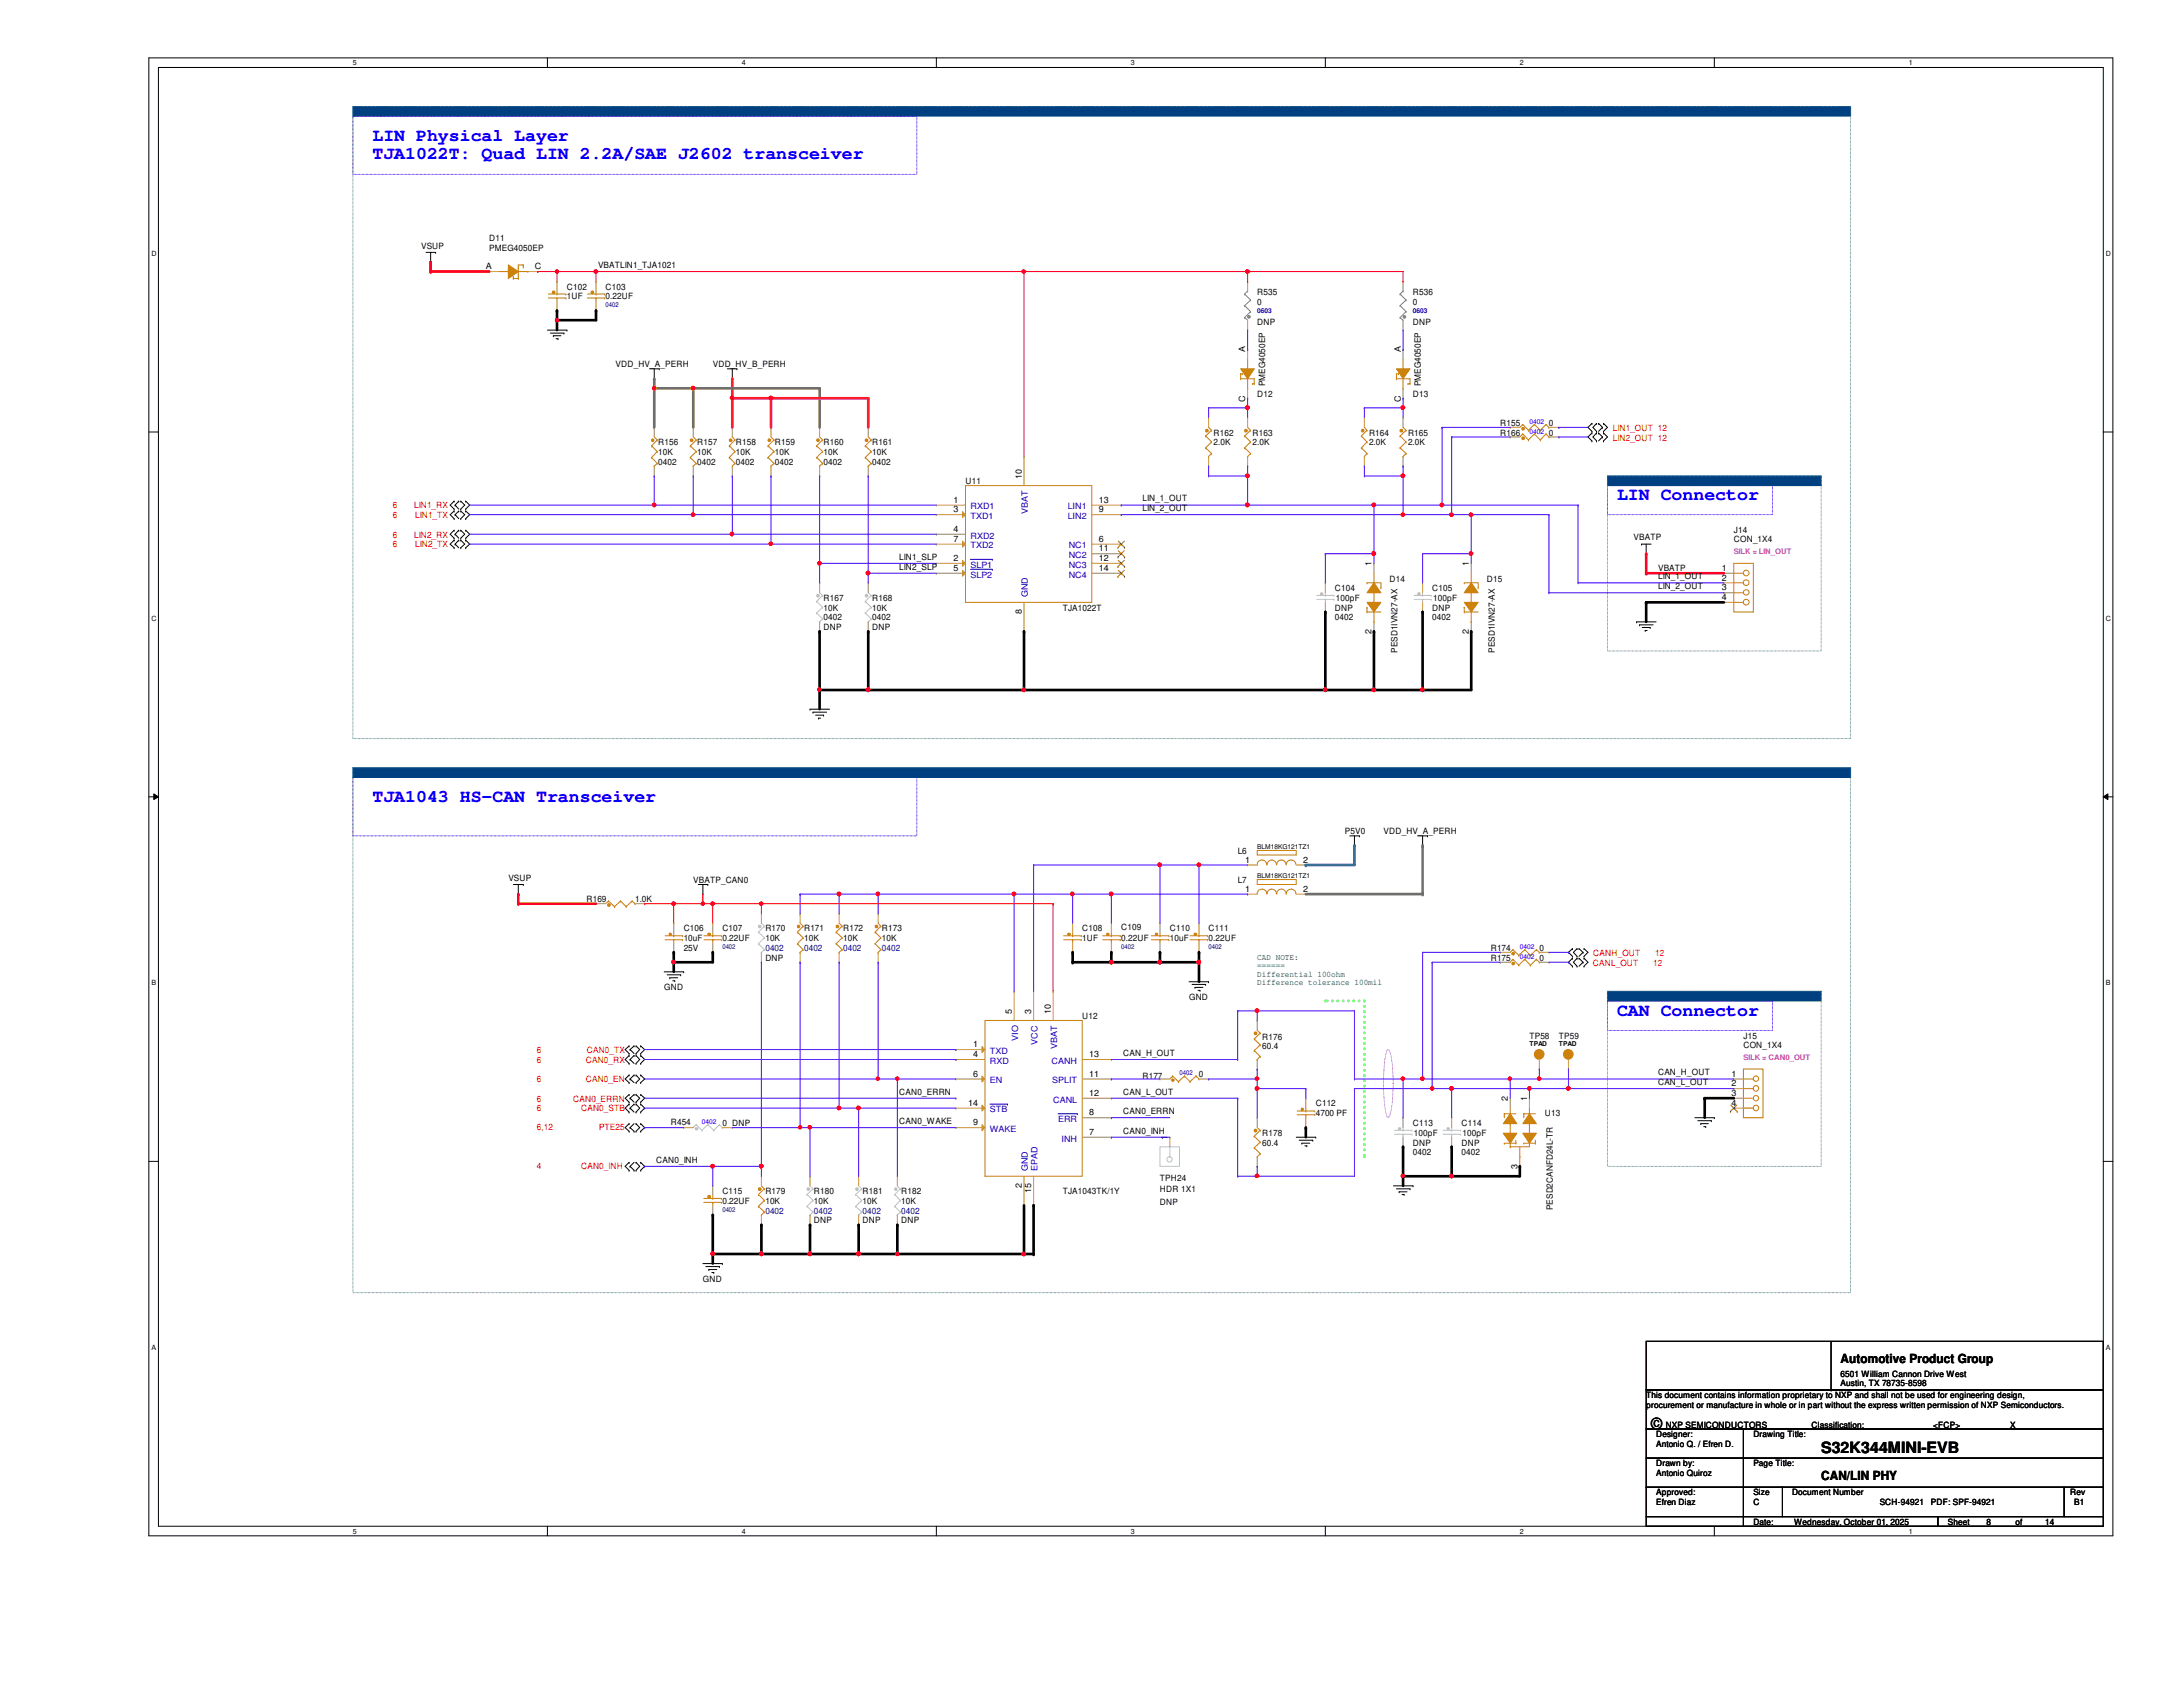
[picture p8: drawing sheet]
<svg xmlns="http://www.w3.org/2000/svg" width="279mm" height="216mm" viewBox="0 0 279 216" stroke-linecap="round" stroke-linejoin="round" font-family="sans-serif">
<defs><g id="words">
<g font-size="2.3" fill="#00f">
<text x="47.7" y="18">LIN Physical Layer</text>
<text x="47.7" y="20.3">TJA1022T: Quad LIN 2.2A/SAE J2602 transceiver</text>
<text x="207" y="64">LIN Connector</text>
<text x="47.7" y="102.7">TJA1043 HS-CAN Transceiver</text>
<text x="207" y="130">CAN Connector</text>
</g>
<g font-size="2">
<text x="211.3" y="182.8">©</text>
<text x="233.1" y="186">S32K344MINI-EVB</text>
</g>
<g font-size="1.6">
<text x="235.6" y="174.5">Automotive Product Group</text>
<text x="233.1" y="189.4">CAN/LIN PHY</text>
</g>
<g font-size="1.1">
<text x="53.9" y="31.8">VSUP</text>
<text x="62.2" y="34.5">A</text>
<text x="62.6" y="30.9">D11</text>
<text x="62.6" y="32.1">PMEG4050EP</text>
<text x="68.5" y="34.5">C</text>
<text x="76.5" y="34.3">VBATLIN1_TJA1021</text>
<text x="72.6" y="37.1">C102</text>
<text x="72.6" y="38.3">1UF</text>
<text x="77.5" y="37.1">C103</text>
<text x="77.5" y="38.3">0.22UF</text>
<text x="160.9" y="37.8">R535</text>
<text x="160.9" y="39.1">0</text>
<text x="160.9" y="41.6">DNP</text>
<text x="180.8" y="37.8">R536</text>
<text x="180.8" y="39.1">0</text>
<text x="180.8" y="41.6">DNP</text>
<text x="78.8" y="47">VDD_HV_A_PERH</text>
<text x="91.2" y="47">VDD_HV_B_PERH</text>
<text x="159.4" y="45.1" transform="rotate(-90 159.4 45.1)">A</text>
<text x="179.3" y="45.1" transform="rotate(-90 179.3 45.1)">A</text>
<text x="159.4" y="51.4" transform="rotate(-90 159.4 51.4)">C</text>
<text x="160.9" y="50.8">D12</text>
<text x="161.9" y="49.4" transform="rotate(-90 161.9 49.4)">PMEG4050EP</text>
<text x="179.3" y="51.4" transform="rotate(-90 179.3 51.4)">C</text>
<text x="180.8" y="50.8">D13</text>
<text x="181.9" y="49.4" transform="rotate(-90 181.9 49.4)">PMEG4050EP</text>
<text x="84.2" y="57">R156</text>
<text x="84.2" y="58.3">10K</text>
<text x="84.2" y="59.5">0402</text>
<text x="89.2" y="57">R157</text>
<text x="89.2" y="58.3">10K</text>
<text x="89.2" y="59.5">0402</text>
<text x="94.2" y="57">R158</text>
<text x="94.2" y="58.3">10K</text>
<text x="94.2" y="59.5">0402</text>
<text x="99.2" y="57">R159</text>
<text x="99.2" y="58.3">10K</text>
<text x="99.2" y="59.5">0402</text>
<text x="105.4" y="57">R160</text>
<text x="105.4" y="58.3">10K</text>
<text x="105.4" y="59.5">0402</text>
<text x="111.6" y="57">R161</text>
<text x="111.6" y="58.3">10K</text>
<text x="111.6" y="59.5">0402</text>
<text x="155.3" y="55.8">R162</text>
<text x="155.3" y="57">2.0K</text>
<text x="160.3" y="55.8">R163</text>
<text x="160.3" y="57">2.0K</text>
<text x="175.2" y="55.8">R164</text>
<text x="175.2" y="57">2.0K</text>
<text x="180.2" y="55.8">R165</text>
<text x="180.2" y="57">2.0K</text>
<text x="192" y="54.5">R155</text>
<text x="192" y="55.8">R166</text>
<text x="198.2" y="54.5">0</text>
<text x="198.2" y="55.8">0</text>
<text x="122" y="64.3">1</text>
<text x="122" y="65.6">3</text>
<text x="123.6" y="62">U11</text>
<text x="130.8" y="61.3" transform="rotate(-90 130.8 61.3)">10</text>
<text x="140.6" y="65.6">9</text>
<text x="140.6" y="64.3">13</text>
<text x="146.2" y="64.2">LIN_1_OUT</text>
<text x="146.2" y="65.4">LIN_2_OUT</text>
<text x="115.1" y="71.6">LIN1_SLP</text>
<text x="122" y="71.8">2</text>
<text x="122" y="68.1">4</text>
<text x="122" y="69.3">7</text>
<text x="140.6" y="69.3">6</text>
<text x="140.6" y="70.6">11</text>
<text x="140.6" y="71.8">12</text>
<text x="209.1" y="69">VBATP</text>
<text x="221.9" y="68.2">J14</text>
<text x="221.9" y="69.4">CON_1X4</text>
<text x="105.4" y="76.9">R167</text>
<text x="111.6" y="76.9">R168</text>
<text x="115.1" y="72.9">LIN2_SLP</text>
<text x="122" y="73.1">5</text>
<text x="140.6" y="73.1">14</text>
<text x="170.9" y="75.6">C104</text>
<text x="171" y="76.9">100pF</text>
<text x="175.6" y="72.5" transform="rotate(-90 175.6 72.5)">1</text>
<text x="177.8" y="74.4">D14</text>
<text x="183.3" y="75.6">C105</text>
<text x="183.4" y="76.9">100pF</text>
<text x="188" y="72.5" transform="rotate(-90 188 72.5)">1</text>
<text x="190.3" y="74.4">D15</text>
<text x="212.2" y="73.1">VBATP</text>
<text x="212.2" y="74.1">LIN_1_OUT</text>
<text x="212.2" y="75.4">LIN_2_OUT</text>
<text x="220.4" y="73.1">1</text>
<text x="220.4" y="74.3">2</text>
<text x="220.4" y="75.6">3</text>
<text x="220.4" y="76.8">4</text>
<text x="105.4" y="78.1">10K</text>
<text x="105.4" y="80.6">DNP</text>
<text x="105.4" y="79.4">0402</text>
<text x="111.6" y="78.1">10K</text>
<text x="111.6" y="80.6">DNP</text>
<text x="111.6" y="79.4">0402</text>
<text x="130.8" y="78.6" transform="rotate(-90 130.8 78.6)">8</text>
<text x="136" y="78.1">TJA1022T</text>
<text x="170.9" y="78.1">DNP</text>
<text x="170.9" y="79.4">0402</text>
<text x="175.6" y="81.1" transform="rotate(-90 175.6 81.1)">2</text>
<text x="178.9" y="83.6" transform="rotate(-90 178.9 83.6)">PESD1IVN27-AX</text>
<text x="183.3" y="78.1">DNP</text>
<text x="183.3" y="79.4">0402</text>
<text x="188" y="81.1" transform="rotate(-90 188 81.1)">2</text>
<text x="191.3" y="83.6" transform="rotate(-90 191.3 83.6)">PESD1IVN27-AX</text>
<text x="172.1" y="106.8">P5V0</text>
<text x="177.1" y="106.8">VDD_HV_A_PERH</text>
<text x="65.1" y="112.7">VSUP</text>
<text x="88.7" y="113">VBATP_CAN0</text>
<text x="158.4" y="109.3">L6</text>
<text x="158.4" y="113">L7</text>
<text x="159.4" y="110.4">1</text>
<text x="166.8" y="110.4">2</text>
<text x="75.1" y="115.5">R169</text>
<text x="81.3" y="115.5">1.0K</text>
<text x="87.5" y="119.2">C106</text>
<text x="92.5" y="119.2">C107</text>
<text x="98" y="119.2">R170</text>
<text x="102.9" y="119.2">R171</text>
<text x="107.9" y="119.2">R172</text>
<text x="112.9" y="119.2">R173</text>
<text x="138.5" y="119.2">C108</text>
<text x="143.5" y="119.1">C109</text>
<text x="149.7" y="119.2">C110</text>
<text x="154.7" y="119.2">C111</text>
<text x="159.4" y="114.1">1</text>
<text x="166.8" y="114.1">2</text>
<text x="87.5" y="120.5">10uF</text>
<text x="87.5" y="121.7">25V</text>
<text x="92.5" y="120.5">0.22UF</text>
<text x="98" y="120.5">10K</text>
<text x="98" y="122.9">DNP</text>
<text x="102.9" y="120.5">10K</text>
<text x="107.9" y="120.5">10K</text>
<text x="112.9" y="120.5">10K</text>
<text x="138.5" y="120.5">1UF</text>
<text x="143.5" y="120.5">0.22UF</text>
<text x="149.7" y="120.5">10uF</text>
<text x="154.7" y="120.5">0.22UF</text>
<text x="190.8" y="121.7">R174</text>
<text x="190.8" y="122.9">R175</text>
<text x="197" y="121.7">0</text>
<text x="197" y="122.9">0</text>
<text x="85" y="126.7">GND</text>
<text x="129.5" y="129.7" transform="rotate(-90 129.5 129.7)">5</text>
<text x="132" y="129.7" transform="rotate(-90 132 129.7)">3</text>
<text x="134.5" y="129.7" transform="rotate(-90 134.5 129.7)">10</text>
<text x="138.5" y="130.4">U12</text>
<text x="152.2" y="127.9">GND</text>
<text x="124.5" y="134">1</text>
<text x="124.5" y="135.3">4</text>
<text x="124.5" y="137.8">6</text>
<text x="139.4" y="137.8">11</text>
<text x="139.4" y="135.3">13</text>
<text x="143.8" y="135.1">CAN_H_OUT</text>
<text x="153.5" y="137.9">0</text>
<text x="161.5" y="133.1">R176</text>
<text x="161.5" y="134.3">60.4</text>
<text x="195.7" y="132.9">TP58</text>
<text x="199.5" y="132.9">TP59</text>
<text x="212.2" y="137.6">CAN_H_OUT</text>
<text x="221.6" y="137.8">1</text>
<text x="223.1" y="132.9">J15</text>
<text x="223.1" y="134.2">CON_1X4</text>
<text x="85.9" y="144">R454</text>
<text x="115.1" y="140.1">CAN0_ERRN</text>
<text x="115.1" y="143.8">CAN0_WAKE</text>
<text x="123.9" y="141.5">14</text>
<text x="139.4" y="142.7">8</text>
<text x="139.4" y="140.2">12</text>
<text x="143.8" y="140.1">CAN_L_OUT</text>
<text x="143.8" y="142.6">CAN0_ERRN</text>
<text x="146.2" y="138.1">R177</text>
<text x="168.4" y="141.6">C112</text>
<text x="168.4" y="142.9">4700 PF</text>
<text x="193" y="140.9" transform="rotate(-90 193 140.9)">2</text>
<text x="195.5" y="140.9" transform="rotate(-90 195.5 140.9)">1</text>
<text x="197.7" y="142.9">U13</text>
<text x="212.2" y="138.9">CAN_L_OUT</text>
<text x="221.6" y="139">2</text>
<text x="221.6" y="140.2">3</text>
<text x="221.6" y="141.5">4</text>
<text x="84" y="148.8">CAN0_INH</text>
<text x="92.5" y="144.1">0 DNP</text>
<text x="124.5" y="144">9</text>
<text x="139.4" y="145.2">7</text>
<text x="143.8" y="145.1">CAN0_INH</text>
<text x="149.4" y="145.9" transform="rotate(-90 149.4 145.9)">1</text>
<text x="161.5" y="145.4">R178</text>
<text x="161.5" y="146.6">60.4</text>
<text x="180.8" y="144.1">C113</text>
<text x="180.8" y="146.6">DNP</text>
<text x="180.8" y="147.8">0402</text>
<text x="181" y="145.4">100pF</text>
<text x="187.1" y="144.1">C114</text>
<text x="187.1" y="146.6">DNP</text>
<text x="187.1" y="147.8">0402</text>
<text x="187.2" y="145.4">100pF</text>
<text x="194.2" y="149.6" transform="rotate(-90 194.2 149.6)">3</text>
<text x="92.5" y="152.8">C115</text>
<text x="92.5" y="154.1">0.22UF</text>
<text x="98" y="152.8">R179</text>
<text x="98" y="154.1">10K</text>
<text x="104.2" y="152.8">R180</text>
<text x="104.2" y="154.1">10K</text>
<text x="110.4" y="152.8">R181</text>
<text x="110.4" y="154.1">10K</text>
<text x="115.4" y="152.8">R182</text>
<text x="115.4" y="154.1">10K</text>
<text x="130.8" y="152.1" transform="rotate(-90 130.8 152.1)">2</text>
<text x="132" y="152.7" transform="rotate(-90 132 152.7)">15</text>
<text x="136" y="152.8">TJA1043TK/1Y</text>
<text x="148.5" y="151.1">TPH24</text>
<text x="148.5" y="152.6">HDR 1X1</text>
<text x="148.5" y="154.2">DNP</text>
<text x="198.8" y="154.9" transform="rotate(-90 198.8 154.9)">PESD2CANFD24L-TR</text>
<text x="104.2" y="156.5">DNP</text>
<text x="110.4" y="156.5">DNP</text>
<text x="115.4" y="156.5">DNP</text>
<text x="90" y="164">GND</text>
<text x="210.7" y="178.9">This document contains information proprietary to NXP and shall not be used for engineering design,</text>
<text x="235.6" y="176.2">6501 William Cannon Drive West</text>
<text x="235.6" y="177.4">Austin, TX 78735-8598</text>
<text x="210.7" y="180.2">procurement or manufacture in whole or in part without the express written permission of NXP Semiconductors.</text>
<text x="212" y="183.9">Designer:</text>
<text x="212" y="185.2">Antonio Q. / Efren D.</text>
<text x="213.2" y="182.7">NXP SEMICONDUCTORS</text>
<text x="224.4" y="183.9">Drawing Title:</text>
<text x="231.9" y="182.7">Classification:</text>
<text x="247.4" y="182.7">&lt;FCP&gt;</text>
<text x="257.3" y="182.7">X</text>
<text x="264.2" y="182.7">____</text>
<text x="212" y="187.7">Drawn by:</text>
<text x="212" y="191.4">Approved:</text>
<text x="212" y="188.9">Antonio Quiroz</text>
<text x="224.4" y="187.7">Page Title:</text>
<text x="224.4" y="191.4">Size</text>
<text x="229.4" y="191.4">Document Number</text>
<text x="265" y="191.4">Rev</text>
<text x="212" y="192.7">Efren Diaz</text>
<text x="224.4" y="195.2">Date:</text>
<text x="224.4" y="192.7">C</text>
<text x="229.6" y="195.2">Wednesday, October 01, 2025</text>
<text x="240.6" y="192.7">SCH-94921</text>
<text x="247.1" y="192.7">PDF: SPF-94921</text>
<text x="249.3" y="195.2">Sheet</text>
<text x="254.3" y="195.2">8</text>
<text x="258" y="195.2">of</text>
<text x="261.7" y="195.2">14</text>
<text x="265.5" y="192.7">B1</text>
</g>
<g font-size="1.1" fill="#f00">
<text x="206.4" y="55.1">LIN1_OUT 12</text>
<text x="206.4" y="56.4">LIN2_OUT 12</text>
<text x="50.3" y="65.1">6</text>
<text x="53" y="65.1">LIN1_RX</text>
<text x="50.3" y="66.3">6</text>
<text x="50.3" y="70.1">6</text>
<text x="50.3" y="68.8">6</text>
<text x="53" y="68.8">LIN2_RX</text>
<text x="53.1" y="66.3">LIN1_TX</text>
<text x="53.1" y="70.1">LIN2_TX</text>
<text x="203.9" y="123.6">CANL_OUT</text>
<text x="203.9" y="122.3">CANH_OUT</text>
<text x="211.6" y="123.6">12</text>
<text x="211.8" y="122.3">12</text>
<text x="68.7" y="134.8">6</text>
<text x="68.7" y="136">6</text>
<text x="75" y="136">CAN0_RX</text>
<text x="75.1" y="134.8">CAN0_TX</text>
<text x="68.7" y="141">6</text>
<text x="68.7" y="138.5">6</text>
<text x="68.7" y="142.2">6</text>
<text x="73.4" y="141">CAN0_ERRN</text>
<text x="74.4" y="142.2">CAN0_STB</text>
<text x="75" y="138.5">CAN0_EN</text>
<text x="68.7" y="144.6">6,12</text>
<text x="68.7" y="149.6">4</text>
<text x="74.4" y="149.6">CAN0_INH</text>
<text x="76.7" y="144.6">PTE25</text>
</g>
<g font-size="1.1" fill="#00c">
<text x="124.2" y="65.2">RXD1</text>
<text x="131.6" y="65.8" transform="rotate(-90 131.6 65.8)">VBAT</text>
<text x="136.7" y="65.2">LIN1</text>
<text x="124.2" y="66.4">TXD1</text>
<text x="124.2" y="68.9">RXD2</text>
<text x="124.2" y="70.2">TXD2</text>
<text x="136.7" y="66.4">LIN2</text>
<text x="136.8" y="70.2">NC1</text>
<text x="136.8" y="71.4">NC2</text>
<text x="124.2" y="72.6">SLP1</text>
<text x="124.2" y="73.9">SLP2</text>
<text x="131.6" y="76.5" transform="rotate(-90 131.6 76.5)">GND</text>
<text x="136.8" y="72.6">NC3</text>
<text x="136.8" y="73.9">NC4</text>
<text x="126.7" y="134.9">TXD</text>
<text x="126.7" y="136.1">RXD</text>
<text x="130.3" y="133.2" transform="rotate(-90 130.3 133.2)">VIO</text>
<text x="132.8" y="133.7" transform="rotate(-90 132.8 133.7)">VCC</text>
<text x="134.6" y="136.1">CANH</text>
<text x="135.3" y="134.2" transform="rotate(-90 135.3 134.2)">VBAT</text>
<text x="126.7" y="138.6">EN</text>
<text x="126.7" y="142.4">STB</text>
<text x="134.7" y="138.6">SPLIT</text>
<text x="134.8" y="141.1">CANL</text>
<text x="135.4" y="143.6">ERR</text>
<text x="126.7" y="144.9">WAKE</text>
<text x="131.6" y="149.9" transform="rotate(-90 131.6 149.9)">GND</text>
<text x="132.8" y="149.9" transform="rotate(-90 132.8 149.9)">EPAD</text>
<text x="135.8" y="146.1">INH</text>
</g>
<g font-size="1.1" fill="#000080">
<text x="98" y="121.7">0402</text>
<text x="102.9" y="121.7">0402</text>
<text x="107.9" y="121.7">0402</text>
<text x="112.9" y="121.7">0402</text>
<text x="98" y="155.3">0402</text>
<text x="104.2" y="155.3">0402</text>
<text x="110.4" y="155.3">0402</text>
<text x="115.4" y="155.3">0402</text>
</g>
<g font-size="1.1" fill="#008000">
<text x="160.9" y="122.8">CAD NOTE:</text>
<text x="160.9" y="123.9">======</text>
<text x="160.9" y="125">Differential 100ohm</text>
<text x="160.9" y="126.1">Difference tolerance 100mil</text>
</g>
<g font-size="1" fill="#f0f">
<text x="221.9" y="70.9">SILK = LIN_OUT</text>
<text x="223.1" y="135.6">SILK = CAN0_OUT</text>
</g>
<g font-size=".9">
<text x="45.2" y="8.3">5</text>
<text x="95" y="8.3">4</text>
<text x="144.7" y="8.3">3</text>
<text x="194.5" y="8.3">2</text>
<text x="244.3" y="8.3">1</text>
<text x="19.4" y="32.8">D</text>
<text x="269.5" y="32.8">D</text>
<text x="19.4" y="79.4">C</text>
<text x="269.5" y="79.4">C</text>
<text x="19.4" y="126.1">B</text>
<text x="269.5" y="126.1">B</text>
<text x="19.4" y="172.8">A</text>
<text x="269.5" y="172.8">A</text>
<text x="45.2" y="196.3">5</text>
<text x="95" y="196.3">4</text>
<text x="144.7" y="196.3">3</text>
<text x="194.5" y="196.3">2</text>
<text x="244.3" y="196.3">1</text>
</g>
<g font-size=".8" fill="#000080">
<text x="77.5" y="39.3">0402</text>
<text x="92.5" y="121.5">0402</text>
<text x="143.5" y="121.5">0402</text>
<text x="154.7" y="121.5">0402</text>
<text x="92.5" y="155.1">0402</text>
</g>
<g font-size=".8" fill="#0000a0">
<text x="160.9" y="40">0603</text>
<text x="180.8" y="40">0603</text>
<text x="151" y="137.6">0402</text>
</g>
<g font-size=".8" fill="#00f">
<text x="195.7" y="54.2">0402</text>
<text x="195.7" y="55.5">0402</text>
<text x="194.5" y="121.5">0402</text>
<text x="194.5" y="122.7">0402</text>
<text x="89.8" y="143.8">0402</text>
</g>
<g font-size=".8">
<text x="160.9" y="108.6">BLM18KG121TZ1</text>
<text x="160.9" y="112.4">BLM18KG121TZ1</text>
<text x="195.7" y="133.9">TPAD</text>
<text x="199.5" y="133.9">TPAD</text>
</g>
</g></defs>
<path d="M19.1 7.4h251.3v189.2h-251.3zM20.3 8.6h248.9v186.7h-248.9z" fill="none" stroke="#000" stroke-width=".13"/>
<g fill="#fff">
<path d="M45.2 7.5h.5v1.1h-.5z"/>
<path d="M45.2 195.5h.5v1h-.5z"/>
</g>
<path d="M70.1 7.4v1.2M70.1 195.3v1.3" fill="none" stroke="#000" stroke-width=".13"/>
<g fill="#fff">
<path d="M95 7.5h.5v1.1h-.5z"/>
<path d="M95 195.5h.5v1h-.5z"/>
</g>
<path d="M119.8 7.4v1.2M119.8 195.3v1.3" fill="none" stroke="#000" stroke-width=".13"/>
<g fill="#fff">
<path d="M144.7 7.5h.5v1.1h-.5z"/>
<path d="M144.7 195.5h.5v1h-.5z"/>
</g>
<path d="M169.6 7.4v1.2M169.6 195.3v1.3" fill="none" stroke="#000" stroke-width=".13"/>
<g fill="#fff">
<path d="M194.5 7.5h.5v1.1h-.5z"/>
<path d="M194.5 195.5h.5v1h-.5z"/>
</g>
<path d="M219.4 7.4v1.2M219.4 195.3v1.3" fill="none" stroke="#000" stroke-width=".13"/>
<g fill="#fff">
<path d="M244.3 7.5h.5v1.1h-.5z"/>
<path d="M244.3 195.5h.5v1h-.5z"/>
<path d="M19.4 32h.6v1h-.6z"/>
<path d="M269.5 32h.7v1h-.7z"/>
<path d="M19.4 78.6h.6v1h-.6z"/>
<path d="M269.5 78.6h.7v1h-.7z"/>
</g>
<path d="M19.1 55.3h1.2M269.2 55.3h1.2" fill="none" stroke="#000" stroke-width=".13"/>
<g fill="#fff">
<path d="M19.4 125.3h.6v1h-.6z"/>
<path d="M269.5 125.3h.6v1h-.6z"/>
</g>
<path d="M19.1 102h1.2M19.7 101.6l.6 .4-.6 .3zM269.2 102l.6-.4v.7zM269.2 102h1.2" fill="none" stroke="#000" stroke-width=".13"/>
<path d="M19.7 101.6l.6 .4-.6 .3zM269.2 102l.6-.4v.7z" fill="#000"/>
<g fill="#fff">
<path d="M19.4 172h.5v1h-.5z"/>
<path d="M269.5 172h.6v1h-.6z"/>
</g>
<path d="M19.1 148.6h1.2M269.2 148.6h1.2" fill="none" stroke="#000" stroke-width=".13"/>
<path d="M45.2 99.5h72.1v7.5h-72.1z" fill="none" stroke="#00f" stroke-width=".13"/>
<path d="M45.2 98.3h191.7v1.2h-191.7z" fill-rule="evenodd" fill="#004080"/>
<path d="M45.2 98.3h191.7v1.2h-191.7z" fill="none" stroke="#004080" stroke-width=".13"/>
<path d="M45.2 13.6h191.7v1.3h-191.7z" fill-rule="evenodd" fill="#004080"/>
<path d="M45.2 13.6h191.7v1.3h-191.7z" fill="none" stroke="#004080" stroke-width=".13"/>
<path d="M205.7 126.9h27.4v1.2h-27.4z" fill-rule="evenodd" fill="#004080"/>
<path d="M205.7 126.9h27.4v1.2h-27.4z" fill="none" stroke="#004080" stroke-width=".13"/>
<path d="M45.2 14.9h72.1v7.4h-72.1zM205.7 62.1h21.2v3.8h-21.2zM205.7 128.1h21.2v3.8h-21.2z" fill="none" stroke="#00f" stroke-width=".13"/>
<path d="M205.7 60.9h27.4v1.2h-27.4z" fill-rule="evenodd" fill="#004080"/>
<path d="M205.7 60.9h27.4v1.2h-27.4z" fill="none" stroke="#004080" stroke-width=".13"/>
<path d="M45.2 13.6h191.7v80.9h-191.7zM205.7 60.9h27.4v22.4h-27.4zM45.2 98.3h191.7v67.1h-191.7zM205.7 126.9h27.4v22.4h-27.4z" fill="none" stroke="#408080" stroke-width=".13"/>
<path d="M174.6 128.1v19.9" fill="none" stroke="#0f0" stroke-width=".34" stroke-dasharray="0 .7"/>
<circle cx="174.6" cy="148" r=".17" fill="#0f0" stroke-dasharray="0 .7"/>
<path d="M174.6 128.1h-5" fill="none" stroke="#0f0" stroke-width=".34" stroke-dasharray="0 .7"/>
<circle cx="169.6" cy="128.1" r=".17" fill="#0f0" stroke-dasharray="0 .7"/>
<path d="M177.5 134.4l.2-.1a2.27 2.27 0 0 1 .5 1.6 22 22 0 0 1-.3 6.7l-.2 .4a2.32 2.32 0 0 1-.5-1.6 24.1 24.1 0 0 1 .2-6.6z" fill="none" stroke="#f0f" stroke-width=".13"/>
<g fill="none" stroke="#000" stroke-width=".13">
<path d="M54.5 32.3h1.3M55.1 33.5h.1M55.1 32.3v1.2M55.8 32.3h.1M70.1 42.2h2.5M70.4 42.6h1.8M70.8 43h.1M70.8 43h1M71.2 43.3h.2M71.4 43.3h.1M72.2 42.6h.1M72.6 42.2h.1"/>
<path d="M83.1 47.2h1.3M83.7 48.5h.1M83.7 47.2v1.3M84.4 47.2h.1M93.1 47.2h1.2M93.7 48.5h.1M93.7 47.2v1.3M94.3 47.2h.1M203.8 54.2h.1M203.8 55.2h.1M203.8 55.4h.1M203.8 56.4h.1"/>
<path d="M203.8 54.2l-.6 .5 .6 .5M203.8 55.4l-.6 .5 .6 .5M204.3 54.2h.1M204.3 55.2h.1M204.3 55.4h.1M204.3 56.4h.1M204.3 54.2l-.4 .5 .4 .5M204.3 55.4l-.4 .5 .4 .5M204.6 54.2h.1M204.6 55.4h.1M204.6 54.2l.5 .5M204.6 55.4l.5 .5"/>
<path d="M205.1 54.7h.1M205.1 55.9h.1M205.1 54.7l-.5 .5M205.1 55.9l-.5 .5M205.2 55.2h.1M205.2 54.2h.1M205.2 56.4h.1M205.2 55.4h.1M205.2 54.2l.5 .5-.5 .5M205.2 55.4l.5 .5-.5 .5M58.1 65.2h.1M58.1 64.1h.1"/>
<path d="M58.1 66.4h.1M58.1 65.4h.1M58.1 68.9h.1M58.1 67.9h.1M58.1 70.1h.1M58.1 69.1h.1M58.1 64.1l-.5 .5 .5 .6M58.1 67.9l-.5 .5 .5 .5M58.1 65.4l-.5 .5 .5 .5M58.1 69.1l-.5 .5 .5 .5M58.3 64.6h.1M58.3 65.9h.1"/>
<path d="M58.3 68.4h.1M58.3 69.6h.1M58.3 64.6l.4 .6M58.3 65.9l.4 .5M58.3 68.4l.4 .5M58.3 69.6l.4 .5M58.7 64.1h.1M58.7 65.4h.1M58.7 67.9h.1M58.7 69.1h.1M58.7 65.4l-.4 .5M58.7 64.1l-.4 .5"/>
<path d="M58.7 67.9l-.4 .5M58.7 69.1l-.4 .5M59 64.1h.1M59 65.2h.1M59 65.4h.1M59 66.4h.1M59 67.9h.1M59 68.9h.1M59 69.1h.1M59 70.1h.1M59 64.1l.5 .5-.5 .6M59 65.4l.5 .5-.5 .5"/>
<path d="M59 67.9l.5 .5-.5 .5M59 69.1l.5 .5-.5 .5M59.6 64.1h.1M59.6 65.2h.1M59.6 65.4h.1M59.6 66.4h.1M59.6 67.9h.1M59.6 68.9h.1M59.6 69.1h.1M59.6 70.1h.1M59.6 64.1l.5 .5-.5 .6M59.6 65.4l.5 .5-.5 .5"/>
<path d="M59.6 67.9l.5 .5-.5 .5M59.6 69.1l.5 .5-.5 .5M209.5 79.6h.1M209.5 79.6h2.5M209.8 80h.1M209.8 80h1.8M210.1 69.6h.1M210.1 69.6h1.2M210.7 70.9h.1M210.7 69.6v1.3M103.7 90.8h.1M103.7 90.8h2.5"/>
<path d="M104.1 91.1h.1M104.1 91.1h1.7M104.4 91.5h1M104.8 91.9h.1M104.8 91.9h.2M105.4 91.5h.1M210.2 80.3h1M210.6 80.7h.1M210.6 80.7h.2M211.2 80.3h.1M65.7 113.2h1.3M66.3 114.4h.1"/>
<path d="M66.3 113.2v1.2M67 113.2h.1M89.4 113.2h1.2M90 114.4h.1M90 113.2v1.2M90.6 113.2h.1M172.8 107h1.2M173.4 108.2h.1M173.4 107v1.2M174 107h.1M181.4 107h1.3M182.1 108.2h.1"/>
<path d="M182.1 107v1.2M182.7 107h.1M80.5 134.8h.1M80.5 133.9h.1M80.5 136.1h.1M80.5 135.1h.1M80.5 138.6h.1M80.5 137.6h.1M80.5 133.9l-.5 .4 .5 .5M80.5 137.6l-.5 .5 .5 .5M80.5 135.1l-.5 .5 .5 .5M80.6 134.3h.1"/>
<path d="M80.6 135.6h.1M80.6 138.1h.1M80.6 134.3l.6 .5M80.6 135.6l.6 .5M80.6 138.1l.6 .5M81.2 133.9h.1M81.2 135.1h.1M81.2 137.6h.1M81.2 133.9l-.6 .4M81.2 135.1l-.6 .5M81.2 137.6l-.6 .5M81.4 133.9h.1"/>
<path d="M81.4 134.8h.1M81.4 135.1h.1M81.4 136.1h.1M81.4 137.6h.1M81.4 138.6h.1M81.4 133.9l.5 .4-.5 .5M81.4 135.1l.5 .5-.5 .5M81.4 137.6l.5 .5-.5 .5M82 133.9h.1M82 134.8h.1M82 135.1h.1M82 136.1h.1"/>
<path d="M82 137.6h.1M82 138.6h.1M82 133.9l.5 .4-.5 .5M82 135.1l.5 .5-.5 .5M82 137.6l.5 .5-.5 .5M85 124.4h2.5M85.4 124.8h1.7M85.7 125.1h.1M85.7 125.1h1M86.1 125.5h.3M86.4 125.5h.1M87.1 124.8h.1"/>
<path d="M87.5 124.4h.1M152.2 125.6h2.5M152.6 126h1.7M153 126.4h.1M153 126.4h1M153.3 126.7h.3M153.6 126.7h.1M154.3 126h.1M154.7 125.6h.1M201.3 121.4h.1M201.3 122.4h.1M201.3 122.6h.1"/>
<path d="M201.3 123.7h.1M201.3 121.4l-.6 .5 .6 .5M201.3 122.6l-.6 .5 .6 .6M201.8 121.4h.1M201.8 122.4h.1M201.8 122.6h.1M201.8 123.7h.1M201.8 121.4l-.4 .5 .4 .5M201.8 122.6l-.4 .5 .4 .6M202.1 121.4h.1M202.1 122.6h.1M202.1 121.4l.5 .5"/>
<path d="M202.1 122.6l.5 .5M202.6 121.9h.1M202.6 123.1h.1M202.6 121.9l-.5 .5M202.6 123.1l-.5 .6M202.7 122.4h.1M202.7 121.4h.1M202.7 123.7h.1M202.7 122.6h.1M202.7 121.4l.5 .5-.5 .5M202.7 122.6l.5 .5-.5 .6M80.5 141.1h.1"/>
<path d="M80.5 140.1h.1M80.5 142.3h.1M80.5 141.3h.1M80.5 148.8h.1M80.5 149.8h.1M80.5 143.8h.1M80.5 144.8h.1M80.5 140.1l-.5 .4 .5 .6M80.5 143.8l-.5 .5 .5 .5M80.5 141.3l-.5 .5 .5 .5M80.5 148.8l-.5 .5 .5 .5M80.6 140.5h.1"/>
<path d="M80.6 141.8h.1M80.6 149.3h.1M80.6 144.3h.1M80.6 140.5l.6 .6M80.6 141.8l.6 .5M80.6 149.3l.6 .5M80.6 144.3l.6 .5M81.2 140.1h.1M81.2 141.3h.1M81.2 149.8h.1M81.2 144.8h.1M81.2 140.1l-.6 .4"/>
<path d="M81.2 141.3l-.6 .5M81.2 148.8l-.6 .5M81.2 143.8l-.6 .5M81.4 140.1h.1M81.4 141.1h.1M81.4 141.3h.1M81.4 142.3h.1M81.4 149.8h.1M81.4 148.8h.1M81.4 144.8h.1M81.4 143.8h.1M81.4 140.1l.5 .4-.5 .6"/>
<path d="M81.4 141.3l.5 .5-.5 .5M81.4 148.8l.5 .5-.5 .5M81.4 143.8l.5 .5-.5 .5M82 140.1h.1M82 141.1h.1M82 141.3h.1M82 142.3h.1M82 149.8h.1M82 148.8h.1M82 144.8h.1M82 143.8h.1M82 140.1l.5 .4-.5 .6"/>
<path d="M82 141.3l.5 .5-.5 .5M82 143.8l.5 .5-.5 .5M82 148.8l.5 .5-.5 .5M165.9 145.5h2.5M166.3 145.9h1.7M166.6 146.3h.1M166.6 146.3h1M167 146.6h.3M167.3 146.6h.1M168 145.9h.1M168.4 145.5h.1M178.4 151.8h2.4"/>
<path d="M178.7 152.1h1.8M179.1 152.5h.1M179.1 152.5h1M179.5 152.9h.2M179.7 152.9h.1M180.5 152.1h.1M180.8 151.8h.1M216.9 143h2.5M217.3 143.4h1.7M217.7 143.8h.1M217.7 143.8h1M218.1 144.2h.2"/>
<path d="M218.3 144.2h.1M219 143.4h.1M219.4 143h.1M90 161.7h2.5M90.3 162.1h1.8M90.7 162.5h.1M90.7 162.5h1M91.1 162.9h.3M91.4 162.9h.1M92.1 162.1h.1M92.5 161.7h.1M210.7 177.9h58.5v5h-58.5z"/>
<path d="M210.7 171.7h58.5v6.2h-58.5zM234.4 177.9h.1M234.4 171.7v6.2M210.7 182.9h12.4v3.7h-12.4zM210.7 186.6h12.4v3.7h-12.4zM210.7 190.3h12.4v3.8h-12.4zM210.7 194.1h12.4v1.2h-12.4zM223.1 182.9h46.1v3.7h-46.1zM223.1 186.6h46.1v3.7h-46.1zM223.1 190.3h5v3.8h-5zM223.1 194.1h24.9v1.2h-24.9zM228.1 190.3h36.1v3.8h-36.1z"/>
<path d="M248 194.1h21.2v1.2h-21.2zM264.2 190.3h5v3.8h-5z"/>
</g>
<path d="M110.7 77h.1M110.7 78.4h.1M110.7 77l.8 .7M110.7 78.4l.8 .8M111.1 79.6h.1M111.1 75.9l.4 .3M111.5 76.2h.1M111.5 77.7h.1M111.5 79.2h.1M111.5 76.2l-.8 .8M111.5 77.7l-.8 .7M111.5 79.2l-.4 .4" fill="none" stroke="#c0c0c0" stroke-width=".13"/>
<path d="M110.8 76.1h.2v.3h-.2z" fill-rule="evenodd" fill="#c0c0c0"/>
<path d="M110.8 76.1h.2v.3h-.2z" fill="none" stroke="#c0c0c0" stroke-width=".13"/>
<path d="M111.1 74.6h.1M111.1 74.6v1.3M111.1 79.6v1.2M111.1 80.8h.1" fill="none" stroke="#a84" stroke-width=".13"/>
<path d="M75.2 38.1h2.2M75.2 37.6h2.2M76.3 38.1h.1M76.3 38.1v.4M77.4 38.1h.1M77.4 37.6h.1" fill="none" stroke="#cc8006" stroke-width=".13"/>
<path d="M75.7 37.3h.2v.2h-.2z" fill-rule="evenodd" fill="#cc8006"/>
<path d="M75.7 37.3h.2v.2h-.2zM76.3 37.6h.1M76.3 37.3v.3M90.1 153.9h2.2M90.1 153.4h2.2M91.2 153.9h.1M91.2 153.9v.4M92.3 153.9h.1M92.3 153.4h.1" fill="none" stroke="#cc8006" stroke-width=".13"/>
<path d="M76.3 36h.1M76.3 39.8h.1M76.3 36v1.3M76.3 38.5v1.3" fill="none" stroke="#a84" stroke-width=".13"/>
<path d="M90.6 153h.3v.3h-.3z" fill-rule="evenodd" fill="#cc8006"/>
<path d="M90.6 153h.3v.3h-.3zM91.2 153.4h.1M91.2 153v.4" fill="none" stroke="#cc8006" stroke-width=".13"/>
<path d="M91.2 151.8h.1M91.2 155.5h.1M91.2 151.8v1.2M91.2 154.3v1.2" fill="none" stroke="#a84" stroke-width=".13"/>
<path d="M178.5 145.2h2.2M178.5 144.7h2.2M179.6 145.2h.1M179.6 145.2v.3M180.7 145.2h.1M180.7 144.7h.1" fill="none" stroke="#c0c0c0" stroke-width=".13"/>
<path d="M179 144.3h.2v.3h-.2z" fill-rule="evenodd" fill="#c0c0c0"/>
<path d="M179 144.3h.2v.3h-.2zM179.6 144.7h.1M179.6 144.3v.4" fill="none" stroke="#c0c0c0" stroke-width=".13"/>
<path d="M179.6 143h.1M179.6 146.8h.1M179.6 143v1.3M179.6 145.5v1.3" fill="none" stroke="#a84" stroke-width=".13"/>
<path d="M88.3 57.1h.1M88.3 58.5h.1M88.3 57.1l.8 .7M88.3 58.5l.8 .8M88.7 59.6h.1M88.7 55.9l.4 .4M89.1 56.3h.1M89.1 57.8h.1M89.1 59.3h.1M89.1 56.3l-.8 .8M89.1 57.8l-.8 .7M89.1 59.3l-.4 .3" fill="none" stroke="#cc8006" stroke-width=".13"/>
<path d="M88.4 56.2h.2v.3h-.2z" fill-rule="evenodd" fill="#cc8006"/>
<path d="M88.4 56.2h.2v.3h-.2zM147.4 119.8h2.2M149.6 119.8h.1M147.4 120.3h2.2M148.5 120.3h.1M148.5 120.3v.3M149.6 120.3h.1" fill="none" stroke="#cc8006" stroke-width=".13"/>
<path d="M88.7 54.7h.1M88.7 54.7v1.2M88.7 59.6v1.3M88.7 60.9h.1" fill="none" stroke="#a84" stroke-width=".13"/>
<path d="M147.9 119.5h.2v.2h-.2z" fill-rule="evenodd" fill="#cc8006"/>
<path d="M147.9 119.5h.2v.2h-.2zM148.5 119.8h.1M148.5 119.4v.4M160.9 108.8h5v.6h-5zM162.1 110.7a.61 .61 0 0 0-.6-.6 .61 .61 0 0 0-.6 .6M163.4 110.7a.59 .59 0 0 0-.7-.6 .59 .59 0 0 0-.5 .6M164.6 110.7a.59 .59 0 0 0-.6-.6 .59 .59 0 0 0-.6 .6M165.9 110.7a.61 .61 0 0 0-.7-.6 .61 .61 0 0 0-.6 .6" fill="none" stroke="#cc8006" stroke-width=".13"/>
<path d="M148.5 118.2h.1M148.5 118.2v1.2M159.7 110.7h.1M159.7 110.7h1.2M165.9 110.7h1.2M167.1 110.7h.1M148.5 121.9h.1M148.5 120.6v1.3" fill="none" stroke="#a84" stroke-width=".13"/>
<circle cx="197" cy="134.9" r=".62" fill="#cc8006"/>
<circle cx="197" cy="134.9" r=".62" fill="none" stroke="#cc8006" stroke-width=".13"/>
<path d="M197 136.8h.1M197 135.6v1.2" fill="none" stroke="#a84" stroke-width=".13"/>
<path d="M168.5 76.7h2.2M168.5 76.2h2.2M169.6 76.7h.1M169.6 76.7v.4M170.7 76.7h.1M170.7 76.2h.1" fill="none" stroke="#c0c0c0" stroke-width=".13"/>
<path d="M169 75.9h.3v.2h-.3z" fill-rule="evenodd" fill="#c0c0c0"/>
<path d="M169 75.9h.3v.2h-.3zM169.6 76.2h.1M169.6 75.9v.3M184.7 145.2h2.2M184.7 144.7h2.2M185.8 145.2h.1M185.8 145.2v.3M186.9 145.2h.1M186.9 144.7h.1" fill="none" stroke="#c0c0c0" stroke-width=".13"/>
<path d="M169.6 74.6h.1M169.6 78.3h.1M169.6 74.6v1.3M169.6 77.1v1.2" fill="none" stroke="#a84" stroke-width=".13"/>
<path d="M185.2 144.3h.3v.3h-.3z" fill-rule="evenodd" fill="#c0c0c0"/>
<path d="M185.2 144.3h.3v.3h-.3zM185.8 144.7h.1M185.8 144.3v.4" fill="none" stroke="#c0c0c0" stroke-width=".13"/>
<path d="M185.8 143h.1M185.8 146.8h.1M185.8 143v1.3M185.8 145.5v1.3" fill="none" stroke="#a84" stroke-width=".13"/>
<path d="M93.3 57.1h.1M93.3 58.5h.1M93.3 57.1l.8 .7M93.3 58.5l.8 .8M93.7 59.6h.1M93.7 55.9l.4 .4M94.1 56.3h.1M94.1 57.8h.1M94.1 59.3h.1M94.1 56.3l-.8 .8M94.1 57.8l-.8 .7M94.1 59.3l-.4 .3" fill="none" stroke="#cc8006" stroke-width=".13"/>
<path d="M93.4 56.2h.2v.3h-.2z" fill-rule="evenodd" fill="#cc8006"/>
<g fill="none" stroke="#cc8006" stroke-width=".13">
<path d="M93.4 56.2h.2v.3h-.2zM194.9 54.3h.1M194.9 54.3l-.4 .4M194.9 54.3l.7 .8M195.6 55.1h.1M196.4 54.3h.1M196.4 54.3l-.8 .8M196.4 54.3l.7 .8M197.1 55.1h.1M197.9 54.3h.1M197.9 54.3l-.8 .8M197.9 54.3l.3 .4"/>
<path d="M198.2 54.7h.1"/>
</g>
<path d="M93.7 54.7h.1M93.7 54.7v1.2M93.7 59.6v1.3M93.7 60.9h.1" fill="none" stroke="#a84" stroke-width=".13"/>
<path d="M194.8 54.7h.3v.3h-.3z" fill-rule="evenodd" fill="#cc8006"/>
<path d="M194.8 54.7h.3v.3h-.3zM152.3 119.8h2.3M154.6 119.8h.1M152.3 120.3h2.3M153.5 120.3h.1M153.5 120.3v.3M154.6 120.3h.1" fill="none" stroke="#cc8006" stroke-width=".13"/>
<path d="M193.3 54.7h.1M193.3 54.7h1.2M198.2 54.7h1.3M199.5 54.7h.1" fill="none" stroke="#a84" stroke-width=".13"/>
<path d="M152.9 119.5h.2v.2h-.2z" fill-rule="evenodd" fill="#cc8006"/>
<path d="M152.9 119.5h.2v.2h-.2zM153.5 119.8h.1M153.5 119.4v.4" fill="none" stroke="#cc8006" stroke-width=".13"/>
<path d="M153.5 118.2h.1M153.5 118.2v1.2M153.5 121.9h.1M153.5 120.6v1.3" fill="none" stroke="#a84" stroke-width=".13"/>
<circle cx="200.7" cy="134.9" r=".62" fill="#cc8006"/>
<circle cx="200.7" cy="134.9" r=".62" fill="none" stroke="#cc8006" stroke-width=".13"/>
<path d="M200.7 136.8h.1M200.7 135.6v1.2" fill="none" stroke="#a84" stroke-width=".13"/>
<path d="M159.3 39.1h.1M159.3 37.6h.1M159.3 39.1l.8 .8M159.3 37.6l.8 .8M159.7 37.3h.1M159.7 37.3l-.4 .3M160.1 39.9h.1M160.1 38.4h.1M160.1 39.9l-.8 .7M160.1 38.4l-.8 .7M159.3 40.6h.1M159.3 40.6l.4 .4" fill="none" stroke="#808080" stroke-width=".13"/>
<path d="M159.7 40.4h.3v.3h-.3z" fill-rule="evenodd" fill="#808080"/>
<path d="M159.7 40.4h.3v.3h-.3z" fill="none" stroke="#808080" stroke-width=".13"/>
<path d="M159.7 36h.1M159.7 36v1.3M159.7 42.2h.1M159.7 41v1.2" fill="none" stroke="#a84" stroke-width=".13"/>
<path d="M97.1 119.3h.1M97.1 119.3l.7 .7M97.5 118.2l.3 .3M97.8 118.5h.1M97.8 118.5l-.7 .8M97.1 120.8h.1M97.1 120.8l.7 .7M97.5 121.9h.1M97.8 120h.1M97.8 121.5h.1M97.8 120l-.7 .8M97.8 121.5l-.3 .4" fill="none" stroke="#c0c0c0" stroke-width=".13"/>
<path d="M97.1 118.4h.3v.3h-.3z" fill-rule="evenodd" fill="#c0c0c0"/>
<path d="M97.1 118.4h.3v.3h-.3z" fill="none" stroke="#c0c0c0" stroke-width=".13"/>
<path d="M97.5 116.9h.1M97.5 116.9v1.3M97.5 123.1h.1M97.5 121.9v1.2" fill="none" stroke="#a84" stroke-width=".13"/>
<path d="M70.2 38.1h2.2M70.2 37.6h2.2M71.3 38.1h.1M71.3 38.1v.4M72.4 38.1h.1M72.4 37.6h.1" fill="none" stroke="#cc8006" stroke-width=".13"/>
<path d="M70.7 37.3h.3v.2h-.3z" fill-rule="evenodd" fill="#cc8006"/>
<path d="M70.7 37.3h.3v.2h-.3zM71.3 37.6h.1M71.3 37.3v.3" fill="none" stroke="#cc8006" stroke-width=".13"/>
<path d="M71.3 36h.1M71.3 39.8h.1M71.3 36v1.3M71.3 38.5v1.3" fill="none" stroke="#a84" stroke-width=".13"/>
<path d="M181 76.7h2.2M181 76.2h2.2M182.1 76.7h.1M182.1 76.7v.4M183.2 76.7h.1M183.2 76.2h.1" fill="none" stroke="#c0c0c0" stroke-width=".13"/>
<path d="M181.5 75.9h.2v.2h-.2z" fill-rule="evenodd" fill="#c0c0c0"/>
<path d="M181.5 75.9h.2v.2h-.2zM182.1 76.2h.1M182.1 75.9v.3" fill="none" stroke="#c0c0c0" stroke-width=".13"/>
<path d="M182.1 74.6h.1M182.1 78.3h.1M182.1 74.6v1.3M182.1 77.1v1.2" fill="none" stroke="#a84" stroke-width=".13"/>
<path d="M98.3 57.1h.1M98.3 58.5h.1M98.3 57.1l.8 .7M98.3 58.5l.8 .8M98.7 59.6h.1M98.7 55.9l.4 .4M99.1 56.3h.1M99.1 57.8h.1M99.1 59.3h.1M99.1 56.3l-.8 .8M99.1 57.8l-.8 .7M99.1 59.3l-.4 .3" fill="none" stroke="#cc8006" stroke-width=".13"/>
<path d="M98.3 56.2h.3v.3h-.3z" fill-rule="evenodd" fill="#cc8006"/>
<g fill="none" stroke="#cc8006" stroke-width=".13">
<path d="M98.3 56.2h.3v.3h-.3zM193.6 121.5h.1M193.6 121.5l-.3 .4M193.6 121.5l.8 .8M194.4 122.3h.1M195.2 121.5h.1M195.2 121.5l-.8 .8M195.2 121.5l.7 .8M195.9 122.3h.1M196.6 121.5h.1M196.6 121.5l-.7 .8M196.6 121.5l.4 .4"/>
<path d="M197 121.9h.1"/>
</g>
<path d="M98.7 54.7h.1M98.7 54.7v1.2M98.7 59.6v1.3M98.7 60.9h.1" fill="none" stroke="#a84" stroke-width=".13"/>
<path d="M193.5 121.9h.3v.3h-.3z" fill-rule="evenodd" fill="#cc8006"/>
<g fill="none" stroke="#cc8006" stroke-width=".13">
<path d="M102.1 119.3h.1M102.1 119.3l.7 .7M102.4 118.2l.4 .3M102.8 118.5h.1M102.8 118.5l-.7 .8M102.1 120.8h.1M102.1 120.8l.7 .7M102.4 121.9h.1M102.8 120h.1M102.8 121.5h.1M102.8 120l-.7 .8M102.8 121.5l-.4 .4"/>
<path d="M193.5 121.9h.3v.3h-.3z"/>
</g>
<path d="M192 121.9h.1M192 121.9h1.3M197 121.9h1.2M198.2 121.9h.1M149.7 145.5h.1M149.7 145.5v1.3" fill="none" stroke="#a84" stroke-width=".13"/>
<g fill="none" stroke="#c0c0c0" stroke-width=".13">
<path d="M148.5 146.8h2.5v2.5h-2.5zM149.7 148h.1M149.7 146.8v1.2"/>
<circle cx="149.7" cy="148.4" r=".34"/>
</g>
<path d="M102.1 118.4h.2v.3h-.2z" fill-rule="evenodd" fill="#cc8006"/>
<g fill="none" stroke="#cc8006" stroke-width=".13">
<path d="M154.3 55.8h.1M154.3 57.3h.1M154.3 55.8l.8 .8M154.3 57.3l.8 .7M154.7 58.4h.1M154.7 54.7l.4 .4M155.1 55.1h.1M155.1 56.6h.1M155.1 58h.1M155.1 55.1l-.8 .7M155.1 56.6l-.8 .7M155.1 58l-.4 .4"/>
<path d="M102.1 118.4h.2v.3h-.2z"/>
</g>
<path d="M102.4 116.9h.1M102.4 116.9v1.3M102.4 123.1h.1M102.4 121.9v1.2" fill="none" stroke="#a84" stroke-width=".13"/>
<path d="M154.3 55h.3v.2h-.3z" fill-rule="evenodd" fill="#cc8006"/>
<path d="M154.3 55h.3v.2h-.3zM123.6 62.1h16.1v15h-16.1z" fill="none" stroke="#cc8006" stroke-width=".13"/>
<path d="M154.7 53.4h.1M154.7 59.6h.1M154.7 53.4v1.3M154.7 58.4v1.2M119.8 64.6h.1M119.8 64.6h3.8" fill="none" stroke="#a84" stroke-width=".13"/>
<path d="M123.2 71.7l.4 .4-.4 .4z" fill="#a84"/>
<path d="M119.8 72.1h.1M119.8 72.1h3.8M123.2 71.7l.4 .4-.4 .4z" fill="none" stroke="#a84" stroke-width=".13"/>
<path d="M124.2 71.6h2.8M127 71.6h.1" fill="none" stroke="#00c" stroke-width=".13"/>
<path d="M123.2 65.5l.4 .4-.4 .4z" fill="#a84"/>
<path d="M119.8 65.9h.1M119.8 68.4h.1M119.8 65.9h3.8M119.8 68.4h3.8M123.2 65.5l.4 .4-.4 .4z" fill="none" stroke="#a84" stroke-width=".13"/>
<path d="M123.2 73l.4 .4-.4 .3z" fill="#a84"/>
<path d="M119.8 73.4h.1M119.8 73.4h3.8M123.2 73l.4 .4-.4 .3zM139.7 69.6h3.8M143.5 69.6h.1" fill="none" stroke="#a84" stroke-width=".13"/>
<path d="M124.2 72.9h2.8M127 72.9h.1" fill="none" stroke="#00c" stroke-width=".13"/>
<path d="M143.1 70.1h.1M143.1 69.3l.8 .8M143.9 69.3l-.8 .8M143.9 70.1h.1" fill="none" stroke="#804000" stroke-width=".13"/>
<path d="M123.2 69.3l.4 .3-.4 .4z" fill="#a84"/>
<g fill="none" stroke="#a84" stroke-width=".13">
<path d="M131.1 58.4h.1M131.1 58.4v3.7M119.8 69.6h.1M119.8 69.6h3.8M123.2 69.3l.4 .3-.4 .4zM131.1 77.1v3.7M139.7 65.9h3.8M139.7 70.9h3.8M139.7 72.1h3.8M139.7 64.6h3.8M139.7 73.4h3.8M143.5 65.9h.1"/>
<path d="M143.5 70.9h.1M143.5 72.1h.1M143.5 64.6h.1M143.5 73.4h.1M131.1 80.8h.1"/>
</g>
<path d="M143.1 71.3h.1M143.1 72.5h.1M143.1 73.8h.1M143.1 70.5l.8 .8M143.1 71.7l.8 .8M143.1 73l.8 .8M143.9 70.5l-.8 .8M143.9 71.7l-.8 .8M143.9 73l-.8 .8M143.9 71.3h.1M143.9 72.5h.1M143.9 73.8h.1" fill="none" stroke="#804000" stroke-width=".13"/>
<path d="M104.5 57.1h.1M104.5 58.5h.1M104.5 57.1l.8 .7M104.5 58.5l.8 .8M104.9 59.6h.1M104.9 55.9l.4 .4M105.3 56.3h.1M105.3 57.8h.1M105.3 59.3h.1M105.3 56.3l-.8 .8M105.3 57.8l-.8 .7M105.3 59.3l-.4 .3" fill="none" stroke="#cc8006" stroke-width=".13"/>
<path d="M104.6 56.2h.2v.3h-.2z" fill-rule="evenodd" fill="#cc8006"/>
<g fill="none" stroke="#cc8006" stroke-width=".13">
<path d="M104.6 56.2h.2v.3h-.2zM150.1 137.7h.1M150.1 137.7l-.4 .4M150.1 137.7l.7 .7M150.8 138.4h.1M151.6 137.7h.1M151.6 137.7l-.8 .7M151.6 137.7l.7 .7M152.3 138.4h.1M153.1 137.7h.1M153.1 137.7l-.8 .7M153.1 137.7l.4 .4"/>
<path d="M153.5 138.1h.1"/>
</g>
<path d="M104.9 54.7h.1M104.9 54.7v1.2M104.9 59.6v1.3M104.9 60.9h.1" fill="none" stroke="#a84" stroke-width=".13"/>
<path d="M150 138.1h.2v.2h-.2z" fill-rule="evenodd" fill="#cc8006"/>
<g fill="none" stroke="#cc8006" stroke-width=".13">
<path d="M159.3 55.8h.1M159.3 57.3h.1M159.3 55.8l.8 .8M159.3 57.3l.8 .7M159.7 58.4h.1M159.7 54.7l.4 .4M160.1 55.1h.1M160.1 56.6h.1M160.1 58h.1M160.1 55.1l-.8 .7M160.1 56.6l-.8 .7M160.1 58l-.4 .4"/>
<path d="M160.9 112.6h5v.6h-5zM162.1 114.4a.61 .61 0 0 0-.6-.6 .61 .61 0 0 0-.6 .6M163.4 114.4a.59 .59 0 0 0-.7-.6 .59 .59 0 0 0-.5 .6M164.6 114.4a.59 .59 0 0 0-.6-.6 .59 .59 0 0 0-.6 .6M165.9 114.4a.61 .61 0 0 0-.7-.6 .61 .61 0 0 0-.6 .6M150 138.1h.2v.2h-.2z"/>
</g>
<path d="M159.7 114.4h.1M159.7 114.4h1.2M165.9 114.4h1.2M167.1 114.4h.1M148.5 138.1h.1M148.5 138.1h1.2M153.5 138.1h1.2M154.7 138.1h.1" fill="none" stroke="#a84" stroke-width=".13"/>
<path d="M159.3 55h.3v.2h-.3z" fill-rule="evenodd" fill="#cc8006"/>
<g fill="none" stroke="#cc8006" stroke-width=".13">
<path d="M159.3 55h.3v.2h-.3zM107 119.3h.1M107 119.3l.8 .7M107.4 118.2l.4 .3M107.8 118.5h.1M107.8 118.5l-.8 .8M107 120.8h.1M107 120.8l.8 .7M107.4 121.9h.1M107.8 120h.1M107.8 121.5h.1M107.8 120l-.8 .8"/>
<path d="M107.8 121.5l-.4 .4"/>
</g>
<path d="M159.7 53.4h.1M159.7 59.6h.1M159.7 53.4v1.3M159.7 58.4v1.2" fill="none" stroke="#a84" stroke-width=".13"/>
<path d="M107.1 118.4h.2v.3h-.2z" fill-rule="evenodd" fill="#cc8006"/>
<path d="M107.1 118.4h.2v.3h-.2z" fill="none" stroke="#cc8006" stroke-width=".13"/>
<path d="M107.4 116.9h.1M107.4 116.9v1.3M107.4 123.1h.1M107.4 121.9v1.2" fill="none" stroke="#a84" stroke-width=".13"/>
<path d="M89.1 143.9h.1M89.1 143.9l-.4 .4M89.1 143.9l.7 .8M89.8 144.7h.1M90.6 143.9h.1M90.6 143.9l-.8 .8M90.6 143.9l.8 .8M91.4 144.7h.1M92.1 143.9h.1M92.1 143.9l-.7 .8M92.1 143.9l.4 .4M92.5 144.3h.1" fill="none" stroke="#c0c0c0" stroke-width=".13"/>
<path d="M89 144.3h.3v.3h-.3z" fill-rule="evenodd" fill="#c0c0c0"/>
<path d="M89 144.3h.3v.3h-.3z" fill="none" stroke="#c0c0c0" stroke-width=".13"/>
<path d="M87.5 144.3h.1M87.5 144.3h1.2M92.5 144.3h1.2M93.7 144.3h.1" fill="none" stroke="#a84" stroke-width=".13"/>
<path d="M110.7 57.1h.1M110.7 58.5h.1M110.7 57.1l.8 .7M110.7 58.5l.8 .8M111.1 59.6h.1M111.1 55.9l.4 .4M111.5 56.3h.1M111.5 57.8h.1M111.5 59.3h.1M111.5 56.3l-.8 .8M111.5 57.8l-.8 .7M111.5 59.3l-.4 .3" fill="none" stroke="#cc8006" stroke-width=".13"/>
<path d="M110.8 56.2h.2v.3h-.2z" fill-rule="evenodd" fill="#cc8006"/>
<g fill="none" stroke="#cc8006" stroke-width=".13">
<path d="M110.8 56.2h.2v.3h-.2zM158.8 48.5h.1M158.8 47.8h.1M158.8 48.5h1.7v.6M158.8 47.8v.7M159.7 47.2h.1M159.7 49.7h.1M159.7 46v1.2M159.7 48.5v1.2M160.5 49.1h.1M221.9 72.1h2.5v6.2h-2.5zM221.9 73.4h1.2"/>
<path d="M221.9 74.6h1.2M221.9 75.9h1.2M221.9 77.1h1.2M223.1 73.4h.1M223.1 74.6h.1M223.1 75.9h.1M223.1 77.1h.1"/>
<circle cx="223.5" cy="77.1" r=".37"/>
<circle cx="223.5" cy="73.3" r=".37"/>
<circle cx="223.5" cy="74.6" r=".37"/>
<circle cx="223.5" cy="75.8" r=".36"/>
</g>
<path d="M111.1 54.7h.1M111.1 54.7v1.2M111.1 59.6v1.3M111.1 60.9h.1M220.6 73.4h.1M220.6 74.6h.1M220.6 75.9h.1M220.6 77.1h.1M220.6 73.4h1.3M220.6 74.6h1.3M220.6 75.9h1.3M220.6 77.1h1.3" fill="none" stroke="#a84" stroke-width=".13"/>
<path d="M158.8 47.2h1.7l-.8 1.3z" fill-rule="evenodd" fill="#cc8006"/>
<g fill="none" stroke="#cc8006" stroke-width=".13">
<path d="M158.8 47.2h1.7l-.8 1.3zM158.8 47.8h.2M159 47.8h.1M160.3 49.1h.1M160.3 49.1h.2M174.2 55.8h.1M174.2 57.3h.1M174.2 55.8l.8 .8M174.2 57.3l.8 .7M174.6 58.4h.1M174.6 54.7l.4 .4M175 55.1h.1"/>
<path d="M175 56.6h.1M175 58h.1M175 55.1l-.8 .7M175 56.6l-.8 .7M175 58l-.4 .4"/>
</g>
<path d="M159.7 44.7h.1M159.7 51h.1M159.7 44.7v1.3M159.7 49.7v1.3" fill="none" stroke="#a84" stroke-width=".13"/>
<path d="M174.3 55h.2v.2h-.2z" fill-rule="evenodd" fill="#cc8006"/>
<g fill="none" stroke="#cc8006" stroke-width=".13">
<path d="M174.3 55h.2v.2h-.2zM112 119.3h.1M112 119.3l.7 .7M112.4 118.2l.3 .3M112.7 118.5h.1M112.7 118.5l-.7 .8M112 120.8h.1M112 120.8l.7 .7M112.4 121.9h.1M112.7 120h.1M112.7 121.5h.1M112.7 120l-.7 .8"/>
<path d="M112.7 121.5l-.3 .4"/>
</g>
<path d="M174.6 53.4h.1M174.6 59.6h.1M174.6 53.4v1.3M174.6 58.4v1.2" fill="none" stroke="#a84" stroke-width=".13"/>
<path d="M112.1 118.4h.2v.3h-.2z" fill-rule="evenodd" fill="#cc8006"/>
<path d="M63.8 34.8h1.3M65.1 34.8h.1M65.7 35.6h.1M65.7 35.6h.6M66.3 35.6h.1M66.3 34.8h1.3M67 33.9h.1M67 33.9h-.7v1.7M67.6 34.8h.1M112.1 118.4h.2v.3h-.2z" fill="none" stroke="#cc8006" stroke-width=".13"/>
<path d="M112.4 116.9h.1M112.4 116.9v1.3M112.4 123.1h.1M112.4 121.9v1.2" fill="none" stroke="#a84" stroke-width=".13"/>
<path d="M65.1 33.9l1.2 .9-1.2 .8z" fill-rule="evenodd" fill="#cc8006"/>
<path d="M65.1 33.9l1.2 .9-1.2 .8zM65.7 35.4h.1M65.7 35.4v.2M67 34.2h.1M67 33.9v.3M166 142.7h2.3M166 142.2h2.3M167.1 142.7h.1M167.1 142.7v.3M168.3 142.7h.1M168.3 142.2h.1" fill="none" stroke="#cc8006" stroke-width=".13"/>
<path d="M62.6 34.8h.1M62.6 34.8h1.2M67.6 34.8h1.2M68.8 34.8h.1" fill="none" stroke="#a84" stroke-width=".13"/>
<path d="M166.6 141.9h.2v.2h-.2z" fill-rule="evenodd" fill="#cc8006"/>
<g fill="none" stroke="#cc8006" stroke-width=".13">
<path d="M97.1 152.9h.1M97.1 154.4h.1M97.1 152.9l.7 .7M97.1 154.4l.7 .7M97.5 155.5h.1M97.5 151.8l.3 .3M97.8 152.1h.1M97.8 153.6h.1M97.8 155.1h.1M97.8 152.1l-.7 .8M97.8 153.6l-.7 .8M97.8 155.1l-.3 .4"/>
<path d="M166.6 141.9h.2v.2h-.2zM167.1 142.2h.1M167.1 141.8v.4"/>
</g>
<path d="M167.1 140.5h.1M167.1 144.3h.1M167.1 140.5v1.3M167.1 143v1.3" fill="none" stroke="#a84" stroke-width=".13"/>
<path d="M97.1 152.1h.3v.2h-.3z" fill-rule="evenodd" fill="#cc8006"/>
<g fill="none" stroke="#cc8006" stroke-width=".13">
<path d="M193.6 122.8h.1M193.6 122.8l-.3 .3M193.6 122.8l.8 .7M194.4 123.5h.1M195.2 122.8h.1M195.2 122.8l-.8 .7M195.2 122.8l.7 .7M195.9 123.5h.1M196.6 122.8h.1M196.6 122.8l-.7 .7M196.6 122.8l.4 .3M197 123.1h.1"/>
<path d="M97.1 152.1h.3v.2h-.3z"/>
</g>
<path d="M97.5 150.5h.1M97.5 156.8h.1M97.5 150.5v1.3M97.5 155.5v1.3" fill="none" stroke="#a84" stroke-width=".13"/>
<path d="M193.5 123.2h.3v.2h-.3z" fill-rule="evenodd" fill="#cc8006"/>
<path d="M178.7 48.5h.1M178.7 47.8h.1M178.7 48.5h1.8v.6M178.7 47.8v.7M179.6 47.2h.1M179.6 49.7h.1M179.6 46v1.2M179.6 48.5v1.2M180.5 49.1h.1M193.5 123.2h.3v.2h-.3z" fill="none" stroke="#cc8006" stroke-width=".13"/>
<path d="M192 123.1h.1M192 123.1h1.3M197 123.1h1.2M198.2 123.1h.1" fill="none" stroke="#a84" stroke-width=".13"/>
<path d="M178.7 47.2h1.8l-.9 1.3z" fill-rule="evenodd" fill="#cc8006"/>
<g fill="none" stroke="#cc8006" stroke-width=".13">
<path d="M178.7 47.2h1.8l-.9 1.3zM178.7 47.8h.3M179 47.8h.1M180.2 49.1h.1M180.2 49.1h.3M77.9 115.3h.1M77.9 115.3l-.4 .4M77.9 115.3l.8 .7M78.7 116h.1M79.4 115.3h.1M79.4 115.3l-.7 .7M79.4 115.3l.7 .7"/>
<path d="M80.1 116h.1M80.9 115.3h.1M80.9 115.3l-.8 .7M80.9 115.3l.4 .4M81.3 115.7h.1M223.1 136.8h2.5v6.2h-2.5zM223.1 138.1h1.3M223.1 139.3h1.3M224.4 138.1h.1M224.4 139.3h.1M223.1 140.5h1.3M223.1 141.8h1.3"/>
<path d="M224.4 140.5h.1M224.4 141.8h.1"/>
<circle cx="224.7" cy="139.3" r=".35"/>
<circle cx="224.7" cy="138" r=".34"/>
<circle cx="224.7" cy="141.8" r=".35"/>
<circle cx="224.7" cy="140.5" r=".34"/>
</g>
<path d="M179.6 44.7h.1M179.6 51h.1M179.6 44.7v1.3M179.6 49.7v1.3M221.9 138.1h.1M221.9 139.3h.1M221.9 138.1h1.2M221.9 139.3h1.2M221.9 140.5h.1M221.9 141.8h.1M221.9 140.5h1.2M221.9 141.8h1.2" fill="none" stroke="#a84" stroke-width=".13"/>
<path d="M221.5 142.2h.1M221.5 141.4l.8 .8M222.3 141.4l-.8 .8M222.3 142.2h.1" fill="none" stroke="#804000" stroke-width=".13"/>
<path d="M77.8 115.7h.3v.2h-.3z" fill-rule="evenodd" fill="#cc8006"/>
<g fill="none" stroke="#cc8006" stroke-width=".13">
<path d="M179.2 55.8h.1M179.2 57.3h.1M179.2 55.8l.8 .8M179.2 57.3l.8 .7M179.6 58.4h.1M179.6 54.7l.4 .4M180 55.1h.1M180 56.6h.1M180 58h.1M180 55.1l-.8 .7M180 56.6l-.8 .7M180 58l-.4 .4"/>
<path d="M77.8 115.7h.3v.2h-.3z"/>
</g>
<path d="M76.3 115.7h.1M76.3 115.7h1.2M81.3 115.7h1.2M82.5 115.7h.1" fill="none" stroke="#a84" stroke-width=".13"/>
<path d="M179.2 55h.3v.2h-.3z" fill-rule="evenodd" fill="#cc8006"/>
<path d="M179.2 55h.3v.2h-.3zM85.1 119.8h2.3M87.4 119.8h.1M85.1 120.3h2.3M86.2 120.3h.1M86.2 120.3v.3M87.4 120.3h.1" fill="none" stroke="#cc8006" stroke-width=".13"/>
<path d="M179.6 53.4h.1M179.6 59.6h.1M179.6 53.4v1.3M179.6 58.4v1.2" fill="none" stroke="#a84" stroke-width=".13"/>
<path d="M85.7 119.5h.2v.2h-.2z" fill-rule="evenodd" fill="#cc8006"/>
<path d="M175 78.3h.1M175 77.7h.1M175 78.3h1.7M175 77.7v.6M175.9 77.1h.1M175.9 79.6h.1M175.9 75.9v1.2M175.9 78.3v1.3M85.7 119.5h.2v.2h-.2zM86.2 119.8h.1M86.2 119.4v.4" fill="none" stroke="#cc8006" stroke-width=".13"/>
<path d="M86.2 118.2h.1M86.2 118.2v1.2M86.2 121.9h.1M86.2 120.6v1.3" fill="none" stroke="#a84" stroke-width=".13"/>
<path d="M175 77.1h1.7l-.8 1.2z" fill-rule="evenodd" fill="#cc8006"/>
<path d="M175 77.1h1.7l-.8 1.2z" fill="none" stroke="#cc8006" stroke-width=".13"/>
<path d="M175.9 74.6l.8 1.3h-1.7z" fill-rule="evenodd" fill="#cc8006"/>
<path d="M175 74.6h.1M175 74.6h1.7v.6M175.9 74.6l.8 1.3h-1.7zM175.9 74.6h.1M175.9 73.4v1.2M176.7 75.2h.1" fill="none" stroke="#cc8006" stroke-width=".13"/>
<path d="M175.9 72.1h.1M175.9 72.1v1.3M175.9 79.6v1.2M175.9 80.8h.1" fill="none" stroke="#a84" stroke-width=".13"/>
<path d="M103.3 152.9h.1M103.3 154.4h.1M103.3 152.9l.8 .7M103.3 154.4l.8 .7M103.7 155.5h.1M103.7 151.8l.4 .3M104.1 152.1h.1M104.1 153.6h.1M104.1 155.1h.1M104.1 152.1l-.8 .8M104.1 153.6l-.8 .8M104.1 155.1l-.4 .4" fill="none" stroke="#c0c0c0" stroke-width=".13"/>
<path d="M103.3 152.1h.3v.2h-.3z" fill-rule="evenodd" fill="#c0c0c0"/>
<path d="M103.3 152.1h.3v.2h-.3z" fill="none" stroke="#c0c0c0" stroke-width=".13"/>
<path d="M103.7 150.5h.1M103.7 156.8h.1M103.7 150.5v1.3M103.7 155.5v1.3" fill="none" stroke="#a84" stroke-width=".13"/>
<path d="M195 142.5h.1M195 142.5h1.5M195.7 142.5h.1M195.7 141.8v.7" fill="none" stroke="#cc8006" stroke-width=".13"/>
<path d="M195.7 142.5l.9 1.3h-1.7z" fill-rule="evenodd" fill="#cc8006"/>
<path d="M192.5 142.5h.1M192.5 142.5h1.5M195.7 142.5l.9 1.3h-1.7zM195.7 145.5h.1M195.7 143v2.5" fill="none" stroke="#cc8006" stroke-width=".13"/>
<path d="M193.3 142.5l.8 1.3h-1.7z" fill-rule="evenodd" fill="#cc8006"/>
<path d="M193.3 142.5l.8 1.3h-1.7zM193.3 142.5h.1M193.3 145.5h.1M193.3 146.8h.1M193.3 141.8v.7M193.3 143v2.5M193.3 146.8h2.4M194.5 148h.1M194.5 146.8v1.2" fill="none" stroke="#cc8006" stroke-width=".13"/>
<path d="M194.9 145h1.7l-.9 1.3z" fill-rule="evenodd" fill="#cc8006"/>
<path d="M194.9 145h1.7l-.9 1.3z" fill="none" stroke="#cc8006" stroke-width=".13"/>
<path d="M192.4 145h1.7l-.8 1.3z" fill-rule="evenodd" fill="#cc8006"/>
<g fill="none" stroke="#cc8006" stroke-width=".13">
<path d="M187.4 78.3h.1M187.4 77.7h.1M187.4 78.3h1.8M187.4 77.7v.6M188.3 77.1h.1M188.3 79.6h.1M188.3 75.9v1.2M188.3 78.3v1.3M192.4 145h1.7l-.8 1.3zM192.5 146.3h.1M192.5 142.9h.1M192.5 146.3h1.5"/>
<path d="M192.5 142.5v.4M193.3 145.5h.1M193.3 145.5v1.3M194 146.3h.1M194 145.9v.4M195 146.3h.1M195 142.9h.1M195 146.3h1.5M195 142.5v.4M195.7 145.5h.1M195.7 145.5v1.3M196.5 146.3h.1"/>
<path d="M196.5 145.9v.4"/>
</g>
<path d="M193.3 140.5h.1M193.3 140.5v1.3M194.5 149.3h.1M194.5 148v1.3M195.7 140.5h.1M195.7 140.5v1.3" fill="none" stroke="#a84" stroke-width=".13"/>
<path d="M187.4 77.1h1.8l-.9 1.2z" fill-rule="evenodd" fill="#cc8006"/>
<path d="M187.4 77.1h1.8l-.9 1.2z" fill="none" stroke="#cc8006" stroke-width=".13"/>
<path d="M188.3 74.6l.9 1.3h-1.8z" fill-rule="evenodd" fill="#cc8006"/>
<path d="M187.4 74.6h.1M187.4 74.6h1.8v.6M188.3 74.6l.9 1.3h-1.8zM188.3 74.6h.1M188.3 73.4v1.2M189.2 75.2h.1M90.1 119.8h2.2M92.3 119.8h.1M90.1 120.3h2.2M91.2 120.3h.1M91.2 120.3v.3M92.3 120.3h.1" fill="none" stroke="#cc8006" stroke-width=".13"/>
<path d="M188.3 72.1h.1M188.3 72.1v1.3M188.3 79.6v1.2M188.3 80.8h.1" fill="none" stroke="#a84" stroke-width=".13"/>
<path d="M90.6 119.5h.3v.2h-.3z" fill-rule="evenodd" fill="#cc8006"/>
<g fill="none" stroke="#cc8006" stroke-width=".13">
<path d="M194.9 55.5h.1M194.9 55.5l-.4 .4M194.9 55.5l.7 .8M195.6 56.3h.1M196.4 55.5h.1M196.4 55.5l-.8 .8M196.4 55.5l.7 .8M197.1 56.3h.1M197.9 55.5h.1M197.9 55.5l-.8 .8M197.9 55.5l.3 .4M198.2 55.9h.1"/>
<path d="M90.6 119.5h.3v.2h-.3zM91.2 119.8h.1M91.2 119.4v.4"/>
</g>
<path d="M91.2 118.2h.1M91.2 118.2v1.2M91.2 121.9h.1M91.2 120.6v1.3" fill="none" stroke="#a84" stroke-width=".13"/>
<path d="M194.8 56h.3v.2h-.3z" fill-rule="evenodd" fill="#cc8006"/>
<path d="M194.8 56h.3v.2h-.3z" fill="none" stroke="#cc8006" stroke-width=".13"/>
<path d="M193.3 55.9h.1M193.3 55.9h1.2M198.2 55.9h1.3M199.5 55.9h.1" fill="none" stroke="#a84" stroke-width=".13"/>
<path d="M109.5 152.9h.1M109.5 154.4h.1M109.5 152.9l.8 .7M109.5 154.4l.8 .7M109.9 155.5h.1M109.9 151.8l.4 .3M110.3 152.1h.1M110.3 153.6h.1M110.3 155.1h.1M110.3 152.1l-.8 .8M110.3 153.6l-.8 .8M110.3 155.1l-.4 .4" fill="none" stroke="#c0c0c0" stroke-width=".13"/>
<path d="M109.6 152.1h.2v.2h-.2z" fill-rule="evenodd" fill="#c0c0c0"/>
<path d="M109.6 152.1h.2v.2h-.2z" fill="none" stroke="#c0c0c0" stroke-width=".13"/>
<path d="M109.9 150.5h.1M109.9 156.8h.1M109.9 150.5v1.3M109.9 155.5v1.3" fill="none" stroke="#a84" stroke-width=".13"/>
<path d="M160.5 133h.1M160.5 134.5h.1M160.5 133l.8 .7M160.5 134.5l.8 .7M160.9 135.6h.1M160.9 131.9l.4 .3M161.3 132.2h.1M161.3 133.7h.1M161.3 135.2h.1M161.3 132.2l-.8 .8M161.3 133.7l-.8 .8M161.3 135.2l-.4 .4" fill="none" stroke="#cc8006" stroke-width=".13"/>
<path d="M160.6 132.1h.2v.3h-.2z" fill-rule="evenodd" fill="#cc8006"/>
<path d="M136.1 119.8h2.3M138.4 119.8h.1M136.1 120.3h2.3M137.3 120.3h.1M137.3 120.3v.3M138.4 120.3h.1M160.6 132.1h.2v.3h-.2z" fill="none" stroke="#cc8006" stroke-width=".13"/>
<path d="M160.9 130.6h.1M160.9 136.8h.1M160.9 130.6v1.3M160.9 135.6v1.2" fill="none" stroke="#a84" stroke-width=".13"/>
<path d="M136.7 119.5h.2v.2h-.2z" fill-rule="evenodd" fill="#cc8006"/>
<path d="M136.7 119.5h.2v.2h-.2zM137.3 119.8h.1M137.3 119.4v.4" fill="none" stroke="#cc8006" stroke-width=".13"/>
<path d="M137.3 118.2h.1M137.3 118.2v1.2M137.3 121.9h.1M137.3 120.6v1.3" fill="none" stroke="#a84" stroke-width=".13"/>
<path d="M114.5 152.9h.1M114.5 154.4h.1M114.5 152.9l.7 .7M114.5 154.4l.7 .7M114.9 155.5h.1M114.9 151.8l.3 .3M115.2 152.1h.1M115.2 153.6h.1M115.2 155.1h.1M115.2 152.1l-.7 .8M115.2 153.6l-.7 .8M115.2 155.1l-.3 .4" fill="none" stroke="#c0c0c0" stroke-width=".13"/>
<path d="M114.5 152.1h.3v.2h-.3z" fill-rule="evenodd" fill="#c0c0c0"/>
<g fill="none" stroke="#c0c0c0" stroke-width=".13">
<path d="M104.5 77h.1M104.5 78.4h.1M104.5 77l.8 .7M104.5 78.4l.8 .8M104.9 79.6h.1M104.9 75.9l.4 .3M105.3 76.2h.1M105.3 77.7h.1M105.3 79.2h.1M105.3 76.2l-.8 .8M105.3 77.7l-.8 .7M105.3 79.2l-.4 .4"/>
<path d="M114.5 152.1h.3v.2h-.3z"/>
</g>
<path d="M114.9 150.5h.1M114.9 156.8h.1M114.9 150.5v1.3M114.9 155.5v1.3" fill="none" stroke="#a84" stroke-width=".13"/>
<path d="M104.6 76.1h.2v.3h-.2z" fill-rule="evenodd" fill="#c0c0c0"/>
<path d="M104.6 76.1h.2v.3h-.2z" fill="none" stroke="#c0c0c0" stroke-width=".13"/>
<path d="M104.9 74.6h.1M104.9 74.6v1.3M104.9 79.6v1.2M104.9 80.8h.1" fill="none" stroke="#a84" stroke-width=".13"/>
<path d="M160.5 145.4h.1M160.5 146.9h.1M160.5 145.4l.8 .8M160.5 146.9l.8 .8M160.9 148h.1M160.9 144.3l.4 .4M161.3 144.7h.1M161.3 146.2h.1M161.3 147.7h.1M161.3 144.7l-.8 .7M161.3 146.2l-.8 .7M161.3 147.7l-.4 .3" fill="none" stroke="#cc8006" stroke-width=".13"/>
<path d="M160.6 144.6h.2v.2h-.2z" fill-rule="evenodd" fill="#cc8006"/>
<path d="M126.1 130.6h12.4v19.9h-12.4zM160.6 144.6h.2v.2h-.2z" fill="none" stroke="#cc8006" stroke-width=".13"/>
<path d="M160.9 143h.1M160.9 149.3h.1M160.9 143v1.3M160.9 148v1.3" fill="none" stroke="#a84" stroke-width=".13"/>
<path d="M125.7 133.9l.4 .4-.4 .4z" fill="#a84"/>
<path d="M122.3 134.3h.1M122.3 135.6h.1M122.3 134.3h3.8M122.3 135.6h3.8M125.7 133.9l.4 .4-.4 .4zM129.8 126.9h.1M129.8 126.9v3.7M132.3 126.9h.1M132.3 126.9v3.7M131.1 154.3h.1M131.1 150.5v3.8" fill="none" stroke="#a84" stroke-width=".13"/>
<path d="M125.7 137.7l.4 .4-.4 .4z" fill="#a84"/>
<path d="M122.3 138.1h.1M122.3 138.1h3.8M125.7 137.7l.4 .4-.4 .4zM138.5 145.5h3.7M138.5 143h3.7M142.2 145.5h.1M142.2 143h.1" fill="none" stroke="#a84" stroke-width=".13"/>
<path d="M135.4 142.5h2.5M137.9 142.5h.1" fill="none" stroke="#00c" stroke-width=".13"/>
<path d="M125.7 143.9l.4 .4-.4 .4z" fill="#a84"/>
<path d="M134.8 126.9h.1M134.8 126.9v3.7M138.5 138.1h3.7M138.5 135.6h3.7M142.2 138.1h.1M142.2 135.6h.1M122.3 144.3h.1M122.3 144.3h3.8M125.7 143.9l.4 .4-.4 .4zM138.5 140.5h3.7M142.2 140.5h.1" fill="none" stroke="#a84" stroke-width=".13"/>
<path d="M125.7 141.4l.4 .4-.4 .4z" fill="#a84"/>
<path d="M122.3 141.8h.1M122.3 141.8h3.8M125.7 141.4l.4 .4-.4 .4zM132.3 154.3h.1M132.3 150.5v3.8" fill="none" stroke="#a84" stroke-width=".13"/>
<path d="M126.7 141.3h2.2M128.9 141.3h.1" fill="none" stroke="#00c" stroke-width=".13"/>
<path d="M83.4 57.1h.1M83.4 58.5h.1M83.4 57.1l.7 .7M83.4 58.5l.7 .8M83.7 59.6h.1M83.7 55.9l.4 .4M84.1 56.3h.1M84.1 57.8h.1M84.1 59.3h.1M84.1 56.3l-.7 .8M84.1 57.8l-.7 .7M84.1 59.3l-.4 .3" fill="none" stroke="#cc8006" stroke-width=".13"/>
<path d="M83.4 56.2h.2v.3h-.2z" fill-rule="evenodd" fill="#cc8006"/>
<path d="M83.4 56.2h.2v.3h-.2z" fill="none" stroke="#cc8006" stroke-width=".13"/>
<path d="M83.7 54.7h.1M83.7 54.7v1.2M83.7 59.6v1.3M83.7 60.9h.1" fill="none" stroke="#a84" stroke-width=".13"/>
<path d="M179.2 39.1h.1M179.2 37.6h.1M179.2 39.1l.8 .8M179.2 37.6l.8 .8M179.6 37.3h.1M179.6 37.3l-.4 .3M180 39.9h.1M180 38.4h.1M180 39.9l-.8 .7M180 38.4l-.8 .7M179.2 40.6h.1M179.2 40.6l.4 .4" fill="none" stroke="#808080" stroke-width=".13"/>
<path d="M179.6 40.4h.3v.3h-.3z" fill-rule="evenodd" fill="#808080"/>
<path d="M179.6 40.4h.3v.3h-.3z" fill="none" stroke="#808080" stroke-width=".13"/>
<path d="M179.6 36h.1M179.6 36v1.3M179.6 42.2h.1M179.6 41v1.2" fill="none" stroke="#a84" stroke-width=".13"/>
<path d="M141.1 119.8h2.3M143.4 119.8h.1M141.1 120.3h2.3M142.2 120.3h.1M142.2 120.3v.3M143.4 120.3h.1" fill="none" stroke="#cc8006" stroke-width=".13"/>
<path d="M141.7 119.5h.2v.2h-.2z" fill-rule="evenodd" fill="#cc8006"/>
<path d="M141.7 119.5h.2v.2h-.2zM142.2 119.8h.1M142.2 119.4v.4" fill="none" stroke="#cc8006" stroke-width=".13"/>
<path d="M142.2 118.2h.1M142.2 118.2v1.2M142.2 121.9h.1M142.2 120.6v1.3" fill="none" stroke="#a84" stroke-width=".13"/>
<path d="M55.1 33.5v1.3" fill="none" stroke="#f00" stroke-width=".34"/>
<circle cx="55.1" cy="33.5" r=".17" fill="#f00"/>
<path d="M55.1 34.8h7.5" fill="none" stroke="#f00" stroke-width=".34"/>
<circle cx="55.1" cy="34.8" r=".17" fill="#f00"/>
<path d="M68.8 34.8h.1M68.8 34.8h2.5" fill="none" stroke="#f00" stroke-width=".13"/>
<path d="M71.1 34.6h.3l.1 .2-.1 .1-.1 .1-.2-.1z" fill-rule="evenodd" fill="#f00"/>
<path d="M71.1 34.6h.3l.1 .2-.1 .1-.1 .1-.2-.1zM71.3 34.8h.1M71.3 34.8h59.8M71.3 34.8v1.2M131.1 34.8h.1" fill="none" stroke="#f00" stroke-width=".13"/>
<path d="M76.1 34.6h.3l.1 .2-.1 .1-.2 .1-.1-.1z" fill-rule="evenodd" fill="#f00"/>
<path d="M76.1 34.6h.3l.1 .2-.1 .1-.2 .1-.1-.1zM76.3 34.8h.1M76.3 34.8v1.2M131.1 34.8h.1M131.1 34.8v23.6M131.1 34.8h28.6" fill="none" stroke="#f00" stroke-width=".13"/>
<path d="M159.5 34.6h.3l.1 .2-.1 .1-.2 .1-.1-.1z" fill-rule="evenodd" fill="#f00"/>
<path d="M159.5 34.6h.3l.1 .2-.1 .1-.2 .1-.1-.1z" fill="none" stroke="#f00" stroke-width=".13"/>
<path d="M130.9 34.6h.3v.2v.1l-.2 .1-.1-.1z" fill-rule="evenodd" fill="#f00"/>
<path d="M130.9 34.6h.3v.2v.1l-.2 .1-.1-.1zM159.7 34.8h.1M159.7 36h.1M159.7 34.8h19.9v1.2M159.7 34.8v1.2M179.6 36h.1" fill="none" stroke="#f00" stroke-width=".13"/>
<path d="M71.3 39.8v2.4M76.3 39.8v1.2h-5" fill="none" stroke="#000" stroke-width=".34"/>
<g fill="#000">
<circle cx="71.3" cy="39.8" r=".17"/>
<circle cx="76.3" cy="39.8" r=".17"/>
<circle cx="71.3" cy="41" r=".17"/>
</g>
<path d="M71.1 40.8h.3l.1 .2-.1 .1-.1 .1-.2-.1z" fill-rule="evenodd" fill="#f00"/>
<path d="M71.1 40.8h.3l.1 .2-.1 .1-.1 .1-.2-.1z" fill="none" stroke="#f00" stroke-width=".13"/>
<path d="M83.7 48.5v1.2" fill="none" stroke="#808040" stroke-width=".34"/>
<circle cx="83.7" cy="48.5" r=".17" fill="#808040"/>
<path d="M93.7 48.5v2.5" fill="none" stroke="#ff0080" stroke-width=".34"/>
<circle cx="93.7" cy="48.5" r=".17" fill="#ff0080"/>
<path d="M83.7 49.7v5" fill="none" stroke="#808040" stroke-width=".34"/>
<circle cx="83.7" cy="49.7" r=".17" fill="#808040"/>
<path d="M83.6 49.5h.3v.2v.1l-.2 .1-.1-.1z" fill-rule="evenodd" fill="#f00"/>
<path d="M83.6 49.5h.3v.2v.1l-.2 .1-.1-.1z" fill="none" stroke="#f00" stroke-width=".13"/>
<path d="M83.7 49.7h5" fill="none" stroke="#808040" stroke-width=".34"/>
<circle cx="83.7" cy="49.7" r=".17" fill="#808040"/>
<path d="M88.7 49.7h16.2" fill="none" stroke="#808040" stroke-width=".34"/>
<circle cx="88.7" cy="49.7" r=".17" fill="#808040"/>
<path d="M88.5 49.5h.4v.2v.1l-.2 .1-.2-.1z" fill-rule="evenodd" fill="#f00"/>
<path d="M88.5 49.5h.4v.2v.1l-.2 .1-.2-.1z" fill="none" stroke="#f00" stroke-width=".13"/>
<path d="M88.7 49.7v5" fill="none" stroke="#808040" stroke-width=".34"/>
<circle cx="88.7" cy="49.7" r=".17" fill="#808040"/>
<path d="M104.9 49.7v5" fill="none" stroke="#808040" stroke-width=".34"/>
<circle cx="104.9" cy="49.7" r=".17" fill="#808040"/>
<path d="M93.7 51v3.7" fill="none" stroke="#ff0080" stroke-width=".34"/>
<circle cx="93.7" cy="51" r=".17" fill="#ff0080"/>
<path d="M93.7 51h5" fill="none" stroke="#ff0080" stroke-width=".34"/>
<circle cx="93.7" cy="51" r=".17" fill="#ff0080"/>
<path d="M93.5 50.8h.3l.1 .1-.1 .2h-.1h-.2z" fill-rule="evenodd" fill="#f00"/>
<path d="M93.5 50.8h.3l.1 .1-.1 .2h-.1h-.2z" fill="none" stroke="#f00" stroke-width=".13"/>
<path d="M98.7 51v3.7" fill="none" stroke="#ff0080" stroke-width=".34"/>
<circle cx="98.7" cy="51" r=".17" fill="#ff0080"/>
<path d="M98.7 51h12.4" fill="none" stroke="#ff0080" stroke-width=".34"/>
<circle cx="98.7" cy="51" r=".17" fill="#ff0080"/>
<path d="M98.5 50.8h.3l.1 .1-.1 .2h-.2h-.1z" fill-rule="evenodd" fill="#f00"/>
<path d="M98.5 50.8h.3l.1 .1-.1 .2h-.2h-.1z" fill="none" stroke="#f00" stroke-width=".13"/>
<path d="M111.1 51v3.7" fill="none" stroke="#ff0080" stroke-width=".34"/>
<circle cx="111.1" cy="51" r=".17" fill="#ff0080"/>
<path d="M154.7 52.2h.1M154.7 52.2v1.2M159.7 51h.1M159.7 51v1.2h-5M179.6 51h.1M179.6 51v1.2" fill="none" stroke="#4200ff" stroke-width=".13"/>
<path d="M159.5 52h.3l.1 .2-.1 .1-.2 .1-.1-.1z" fill-rule="evenodd" fill="#f00"/>
<path d="M159.5 52h.3l.1 .2-.1 .1-.2 .1-.1-.1z" fill="none" stroke="#f00" stroke-width=".13"/>
<path d="M159.7 52.2h.1M159.7 52.2v1.2M174.6 52.2h.1M174.6 52.2v1.2M174.6 52.2h5" fill="none" stroke="#4200ff" stroke-width=".13"/>
<path d="M179.4 52h.3l.1 .2-.1 .1-.2 .1-.1-.1z" fill-rule="evenodd" fill="#f00"/>
<path d="M179.4 52h.3l.1 .2-.1 .1-.2 .1-.1-.1z" fill="none" stroke="#f00" stroke-width=".13"/>
<path d="M179.6 52.2h.1M179.6 52.2v1.2M184.6 54.7h.1M184.6 54.7v9.9" fill="none" stroke="#4200ff" stroke-width=".13"/>
<path d="M184.4 64.4h.3l.1 .2-.1 .2-.2 .1-.1-.1z" fill-rule="evenodd" fill="#f00"/>
<path d="M184.4 64.4h.3l.1 .2-.1 .2-.2 .1-.1-.1z" fill="none" stroke="#f00" stroke-width=".13"/>
<g fill="none" stroke="#4200ff" stroke-width=".13">
<path d="M154.7 59.6h.1M154.7 59.6v1.3M159.7 59.6h.1M159.7 59.6v5M174.6 59.6h.1M174.6 59.6v1.3M179.6 59.6h.1M179.6 59.6v1.3M184.6 54.7h.1M184.6 54.7h8.7M185.8 55.9h.1M185.8 55.9v10"/>
<path d="M185.8 55.9h7.5M199.5 54.7h.1M199.5 55.9h.1M199.5 54.7h3.7M199.5 55.9h3.7M83.7 60.9h.1M83.7 60.9v3.7M88.7 60.9h.1M88.7 60.9v5M93.7 60.9h.1M93.7 60.9v7.5M98.7 60.9h.1"/>
<path d="M98.7 60.9v8.7M104.9 60.9h.1M104.9 60.9v11.2M111.1 60.9h.1M111.1 60.9v12.5M154.7 60.9h.1M154.7 60.9h5M159.7 60.9h.1"/>
</g>
<path d="M159.5 60.7h.3l.1 .2-.1 .1-.2 .1-.1-.1z" fill-rule="evenodd" fill="#f00"/>
<path d="M159.5 60.7h.3l.1 .2-.1 .1-.2 .1-.1-.1z" fill="none" stroke="#f00" stroke-width=".13"/>
<path d="M174.6 60.9h.1M174.6 60.9h5" fill="none" stroke="#4200ff" stroke-width=".13"/>
<path d="M179.4 60.7h.3l.1 .2-.1 .1-.2 .1-.1-.1z" fill-rule="evenodd" fill="#f00"/>
<path d="M179.4 60.7h.3l.1 .2-.1 .1-.2 .1-.1-.1z" fill="none" stroke="#f00" stroke-width=".13"/>
<path d="M60.1 64.6h23.6M83.7 64.6h.1M179.6 60.9h.1M179.6 60.9v5" fill="none" stroke="#4200ff" stroke-width=".13"/>
<path d="M83.6 64.4h.3v.2v.2l-.2 .1-.1-.1z" fill-rule="evenodd" fill="#f00"/>
<path d="M83.6 64.4h.3v.2v.2l-.2 .1-.1-.1z" fill="none" stroke="#f00" stroke-width=".13"/>
<path d="M83.7 64.6h.1M83.7 64.6h36.1M143.5 64.6h.1M143.5 64.6h16.2" fill="none" stroke="#4200ff" stroke-width=".13"/>
<path d="M159.5 64.4h.3l.1 .2-.1 .2-.2 .1-.1-.1z" fill-rule="evenodd" fill="#f00"/>
<path d="M159.5 64.4h.3l.1 .2-.1 .2-.2 .1-.1-.1z" fill="none" stroke="#f00" stroke-width=".13"/>
<path d="M159.7 64.6h.1M159.7 64.6h24.9M175.9 64.6h.1" fill="none" stroke="#4200ff" stroke-width=".13"/>
<path d="M175.7 64.4h.3l.1 .2-.1 .2-.2 .1-.1-.1z" fill-rule="evenodd" fill="#f00"/>
<path d="M175.7 64.4h.3l.1 .2-.1 .2-.2 .1-.1-.1z" fill="none" stroke="#f00" stroke-width=".13"/>
<path d="M175.9 64.6h.1M175.9 64.6v6.3" fill="none" stroke="#4200ff" stroke-width=".13"/>
<path d="M175.7 70.7h.3l.1 .1-.1 .2-.2 .1-.1-.1z" fill-rule="evenodd" fill="#f00"/>
<path d="M175.7 70.7h.3l.1 .1-.1 .2-.2 .1-.1-.1z" fill="none" stroke="#f00" stroke-width=".13"/>
<path d="M60.1 65.9h28.6M88.7 65.9h.1M184.6 64.6h.1M184.6 64.6h17.4M202 64.6h.1M202 64.6v10" fill="none" stroke="#4200ff" stroke-width=".13"/>
<path d="M88.5 65.7h.4v.2v.1l-.2 .1-.2-.1z" fill-rule="evenodd" fill="#f00"/>
<path d="M88.5 65.7h.4v.2v.1l-.2 .1-.2-.1z" fill="none" stroke="#f00" stroke-width=".13"/>
<path d="M88.7 65.9h.1M88.7 65.9h31.1M143.5 65.9h.1M143.5 65.9h36.1" fill="none" stroke="#4200ff" stroke-width=".13"/>
<path d="M179.4 65.7h.3l.1 .2-.1 .1-.2 .1-.1-.1z" fill-rule="evenodd" fill="#f00"/>
<path d="M179.4 65.7h.3l.1 .2-.1 .1-.2 .1-.1-.1z" fill="none" stroke="#f00" stroke-width=".13"/>
<path d="M179.6 65.9h.1M179.6 65.9h6.2" fill="none" stroke="#4200ff" stroke-width=".13"/>
<path d="M185.6 65.7h.3l.1 .2-.1 .1-.1 .1-.2-.1z" fill-rule="evenodd" fill="#f00"/>
<path d="M185.6 65.7h.3l.1 .2-.1 .1-.1 .1-.2-.1z" fill="none" stroke="#f00" stroke-width=".13"/>
<path d="M185.8 65.9h.1M185.8 65.9h2.5M188.3 65.9h.1M188.3 65.9v5" fill="none" stroke="#4200ff" stroke-width=".13"/>
<path d="M188.1 70.7h.3l.1 .1-.1 .2-.1 .1-.2-.1z" fill-rule="evenodd" fill="#f00"/>
<path d="M188.1 70.7h.3l.1 .1-.1 .2-.1 .1-.2-.1z" fill="none" stroke="#f00" stroke-width=".13"/>
<path d="M188.3 65.9h.1M188.3 65.9h9.9" fill="none" stroke="#4200ff" stroke-width=".13"/>
<path d="M188.1 65.7h.3l.1 .2-.1 .1-.1 .1-.2-.1z" fill-rule="evenodd" fill="#f00"/>
<path d="M188.1 65.7h.3l.1 .2-.1 .1-.1 .1-.2-.1z" fill="none" stroke="#f00" stroke-width=".13"/>
<path d="M60.1 68.4h33.6M93.7 68.4h.1M198.2 65.9h.1M198.2 65.9v10" fill="none" stroke="#4200ff" stroke-width=".13"/>
<path d="M93.5 68.2h.3l.1 .1-.1 .2-.1 .1-.2-.1z" fill-rule="evenodd" fill="#f00"/>
<path d="M93.5 68.2h.3l.1 .1-.1 .2-.1 .1-.2-.1z" fill="none" stroke="#f00" stroke-width=".13"/>
<path d="M60.1 69.6h38.6M93.7 68.4h.1M93.7 68.4h26.1M98.7 69.6h.1" fill="none" stroke="#4200ff" stroke-width=".13"/>
<path d="M98.5 69.4h.3l.1 .2-.1 .1-.2 .1-.1-.1z" fill-rule="evenodd" fill="#f00"/>
<path d="M98.5 69.4h.3l.1 .2-.1 .1-.2 .1-.1-.1z" fill="none" stroke="#f00" stroke-width=".13"/>
<path d="M98.7 69.6h.1M98.7 69.6h21.1M169.6 70.9h.1M169.6 70.9h6.3M169.6 70.9v3.7M175.9 70.9h.1M175.9 70.9v1.2M182.1 70.9h.1M182.1 70.9h6.2M182.1 70.9v3.7M188.3 70.9h.1M188.3 70.9v1.2" fill="none" stroke="#4200ff" stroke-width=".13"/>
<path d="M210.7 70.9v2.5" fill="none" stroke="#f00" stroke-width=".34"/>
<circle cx="210.7" cy="70.9" r=".17" fill="#f00"/>
<path d="M104.9 72.1h.1M104.9 72.1v2.5M104.9 72.1h14.9" fill="none" stroke="#4200ff" stroke-width=".13"/>
<path d="M104.7 71.9h.3l.1 .2-.1 .1-.1 .1-.2-.1z" fill-rule="evenodd" fill="#f00"/>
<path d="M104.7 71.9h.3l.1 .2-.1 .1-.1 .1-.2-.1z" fill="none" stroke="#f00" stroke-width=".13"/>
<path d="M111.1 73.4h.1M111.1 73.4h8.7" fill="none" stroke="#4200ff" stroke-width=".13"/>
<path d="M110.9 73.2h.4v.1v.2l-.2 .1-.2-.1z" fill-rule="evenodd" fill="#f00"/>
<path d="M110.9 73.2h.4v.1v.2l-.2 .1-.2-.1z" fill="none" stroke="#f00" stroke-width=".13"/>
<path d="M111.1 73.4h.1M111.1 73.4v1.2" fill="none" stroke="#4200ff" stroke-width=".13"/>
<path d="M210.7 73.4h9.9" fill="none" stroke="#f00" stroke-width=".34"/>
<circle cx="210.7" cy="73.4" r=".17" fill="#f00"/>
<path d="M198.2 75.9h.1M198.2 75.9h22.4M202 74.6h.1M202 74.6h18.6" fill="none" stroke="#4200ff" stroke-width=".13"/>
<path d="M169.6 78.3v10M182.1 78.3v10M220.6 77.1h-9.9v2.5M104.9 80.8v7.5" fill="none" stroke="#000" stroke-width=".34"/>
<g fill="#000">
<circle cx="169.6" cy="78.3" r=".17"/>
<circle cx="182.1" cy="78.3" r=".17"/>
<circle cx="210.7" cy="77.1" r=".17"/>
<circle cx="104.9" cy="80.8" r=".17"/>
</g>
<path d="M104.7 88.1h.3l.1 .2-.1 .1-.1 .1-.2-.1z" fill-rule="evenodd" fill="#f00"/>
<path d="M104.7 88.1h.3l.1 .2-.1 .1-.1 .1-.2-.1z" fill="none" stroke="#f00" stroke-width=".13"/>
<path d="M111.1 80.8v7.5M131.1 80.8v7.5h-26.2v2.5M175.9 80.8v7.5M188.3 80.8v7.5" fill="none" stroke="#000" stroke-width=".34"/>
<g fill="#000">
<circle cx="104.9" cy="88.3" r=".17"/>
<circle cx="111.1" cy="88.3" r=".17"/>
<circle cx="111.1" cy="80.8" r=".17"/>
<circle cx="131.1" cy="80.8" r=".17"/>
<circle cx="175.9" cy="80.8" r=".17"/>
<circle cx="188.3" cy="80.8" r=".17"/>
</g>
<path d="M110.9 88.1h.4v.2v.1l-.2 .1-.2-.1z" fill-rule="evenodd" fill="#f00"/>
<path d="M110.9 88.1h.4v.2v.1l-.2 .1-.2-.1z" fill="none" stroke="#f00" stroke-width=".13"/>
<path d="M131.1 88.3h38.5" fill="none" stroke="#000" stroke-width=".34"/>
<circle cx="131.1" cy="88.3" r=".17" fill="#000"/>
<path d="M169.4 88.1h.4v.2v.1l-.2 .1-.2-.1z" fill-rule="evenodd" fill="#f00"/>
<path d="M169.4 88.1h.4v.2v.1l-.2 .1-.2-.1z" fill="none" stroke="#f00" stroke-width=".13"/>
<path d="M130.9 88.1h.3v.2v.1l-.2 .1-.1-.1z" fill-rule="evenodd" fill="#f00"/>
<path d="M130.9 88.1h.3v.2v.1l-.2 .1-.1-.1z" fill="none" stroke="#f00" stroke-width=".13"/>
<path d="M169.6 88.3h12.5" fill="none" stroke="#000" stroke-width=".34"/>
<g fill="#000">
<circle cx="169.6" cy="88.3" r=".17"/>
<circle cx="175.9" cy="88.3" r=".17"/>
</g>
<path d="M181.9 88.1h.3l.1 .2-.1 .1-.2 .1-.1-.1z" fill-rule="evenodd" fill="#f00"/>
<path d="M181.9 88.1h.3l.1 .2-.1 .1-.2 .1-.1-.1z" fill="none" stroke="#f00" stroke-width=".13"/>
<path d="M175.7 88.1h.3l.1 .2-.1 .1-.2 .1-.1-.1z" fill-rule="evenodd" fill="#f00"/>
<path d="M175.7 88.1h.3l.1 .2-.1 .1-.2 .1-.1-.1z" fill="none" stroke="#f00" stroke-width=".13"/>
<path d="M182.1 88.3h6.2" fill="none" stroke="#000" stroke-width=".34"/>
<circle cx="182.1" cy="88.3" r=".17" fill="#000"/>
<path d="M173.4 108.2v2.5" fill="none" stroke="#0080c0" stroke-width=".34"/>
<circle cx="173.4" cy="108.2" r=".17" fill="#0080c0"/>
<path d="M182.1 108.2v6.2" fill="none" stroke="#808040" stroke-width=".34"/>
<circle cx="182.1" cy="108.2" r=".17" fill="#808040"/>
<path d="M132.3 110.7h.1M132.3 110.7v16.2M132.3 110.7h16.2" fill="none" stroke="#4200ff" stroke-width=".13"/>
<path d="M148.3 110.5h.3l.1 .2-.1 .1-.2 .1-.1-.1z" fill-rule="evenodd" fill="#f00"/>
<path d="M148.3 110.5h.3l.1 .2-.1 .1-.2 .1-.1-.1z" fill="none" stroke="#f00" stroke-width=".13"/>
<path d="M148.5 110.7h.1M148.5 110.7h5M148.5 110.7v7.5M153.5 110.7h.1M153.5 110.7v7.5" fill="none" stroke="#4200ff" stroke-width=".13"/>
<path d="M153.3 110.5h.3l.1 .2-.1 .1-.2 .1-.1-.1z" fill-rule="evenodd" fill="#f00"/>
<path d="M153.3 110.5h.3l.1 .2-.1 .1-.2 .1-.1-.1z" fill="none" stroke="#f00" stroke-width=".13"/>
<path d="M153.5 110.7h.1M153.5 110.7h6.2" fill="none" stroke="#4200ff" stroke-width=".13"/>
<path d="M167.1 110.7h6.3" fill="none" stroke="#0080c0" stroke-width=".34"/>
<circle cx="167.1" cy="110.7" r=".17" fill="#0080c0"/>
<path d="M66.3 114.4v1.3" fill="none" stroke="#f00" stroke-width=".34"/>
<circle cx="66.3" cy="114.4" r=".17" fill="#f00"/>
<path d="M90 114.4h.1M90 114.4v1.3" fill="none" stroke="#f00" stroke-width=".13"/>
<path d="M89.8 115.5h.3l.1 .2-.1 .1-.1 .1-.2-.1z" fill-rule="evenodd" fill="#f00"/>
<path d="M89.8 115.5h.3l.1 .2-.1 .1-.1 .1-.2-.1z" fill="none" stroke="#f00" stroke-width=".13"/>
<path d="M102.4 114.4h.1M102.4 114.4h5M102.4 114.4v2.5M107.4 114.4h.1M107.4 114.4v2.5" fill="none" stroke="#4200ff" stroke-width=".13"/>
<path d="M107.2 114.2h.3l.1 .2-.1 .2h-.1h-.2z" fill-rule="evenodd" fill="#f00"/>
<path d="M107.2 114.2h.3l.1 .2-.1 .2h-.1h-.2z" fill="none" stroke="#f00" stroke-width=".13"/>
<path d="M107.4 114.4h.1M107.4 114.4h22.4M112.4 114.4h.1" fill="none" stroke="#4200ff" stroke-width=".13"/>
<path d="M112.2 114.2h.3l.1 .2-.1 .2h-.1h-.2z" fill-rule="evenodd" fill="#f00"/>
<path d="M112.2 114.2h.3l.1 .2-.1 .2h-.1h-.2z" fill="none" stroke="#f00" stroke-width=".13"/>
<path d="M112.4 114.4h.1M112.4 114.4v2.5M129.8 114.4h.1M129.8 114.4v12.5" fill="none" stroke="#4200ff" stroke-width=".13"/>
<path d="M129.6 114.2h.3l.1 .2-.1 .2h-.1h-.2z" fill-rule="evenodd" fill="#f00"/>
<path d="M129.6 114.2h.3l.1 .2-.1 .2h-.1h-.2z" fill="none" stroke="#f00" stroke-width=".13"/>
<path d="M129.8 114.4h.1M129.8 114.4h7.5" fill="none" stroke="#4200ff" stroke-width=".13"/>
<path d="M137.1 114.2h.3l.1 .2-.1 .2h-.2h-.1z" fill-rule="evenodd" fill="#f00"/>
<path d="M137.1 114.2h.3l.1 .2-.1 .2h-.2h-.1z" fill="none" stroke="#f00" stroke-width=".13"/>
<path d="M137.3 114.4h.1M137.3 114.4v3.8M137.3 114.4h22.4M142.2 114.4h.1M142.2 114.4v3.8M159.7 114.4h.1" fill="none" stroke="#4200ff" stroke-width=".13"/>
<path d="M142 114.2h.4l.1 .2-.1 .2h-.2h-.2z" fill-rule="evenodd" fill="#f00"/>
<path d="M142 114.2h.4l.1 .2-.1 .2h-.2h-.2z" fill="none" stroke="#f00" stroke-width=".13"/>
<path d="M167.1 114.4h15" fill="none" stroke="#808040" stroke-width=".34"/>
<circle cx="182.1" cy="114.4" r=".17" fill="#808040"/>
<path d="M66.3 115.7h10" fill="none" stroke="#f00" stroke-width=".34"/>
<circle cx="66.3" cy="115.7" r=".17" fill="#f00"/>
<path d="M82.5 115.7h.1M82.5 115.7h3.7" fill="none" stroke="#f00" stroke-width=".13"/>
<path d="M86 115.5h.4v.2v.1l-.2 .1-.2-.1z" fill-rule="evenodd" fill="#f00"/>
<path d="M86 115.5h.4v.2v.1l-.2 .1-.2-.1zM86.2 115.7h.1M86.2 115.7v2.5M86.2 115.7h11.3M90 115.7h.1M91.2 115.7h.1" fill="none" stroke="#f00" stroke-width=".13"/>
<path d="M91 115.5h.4v.2v.1l-.2 .1-.2-.1z" fill-rule="evenodd" fill="#f00"/>
<path d="M91 115.5h.4v.2v.1l-.2 .1-.2-.1zM91.2 115.7h.1M91.2 115.7v2.5M97.5 115.7h.1M97.5 115.7v1.2M97.5 115.7h37.3" fill="none" stroke="#f00" stroke-width=".13"/>
<path d="M97.3 115.5h.3l.1 .2-.1 .1-.2 .1-.1-.1z" fill-rule="evenodd" fill="#f00"/>
<path d="M97.3 115.5h.3l.1 .2-.1 .1-.2 .1-.1-.1zM134.8 115.7h.1M134.8 115.7v11.2" fill="none" stroke="#f00" stroke-width=".13"/>
<path d="M86.2 121.9v1.2M91.2 121.9v1.2M137.3 121.9v1.2M142.2 121.9v1.2M148.5 121.9v1.2M153.5 121.9v1.2" fill="none" stroke="#000" stroke-width=".34"/>
<g fill="#000">
<circle cx="86.2" cy="121.9" r=".17"/>
<circle cx="91.2" cy="121.9" r=".17"/>
<circle cx="137.3" cy="121.9" r=".17"/>
<circle cx="142.2" cy="121.9" r=".17"/>
<circle cx="148.5" cy="121.9" r=".17"/>
<circle cx="153.5" cy="121.9" r=".17"/>
</g>
<path d="M182.1 121.9h.1M182.1 121.9v16.2" fill="none" stroke="#4200ff" stroke-width=".13"/>
<path d="M181.9 137.9h.3l.1 .1-.1 .2-.2 .1-.1-.1z" fill-rule="evenodd" fill="#f00"/>
<path d="M181.9 137.9h.3l.1 .1-.1 .2-.2 .1-.1-.1z" fill="none" stroke="#f00" stroke-width=".13"/>
<path d="M182.1 121.9h.1M182.1 121.9h9.9M198.2 121.9h2.5M200.7 121.9h.1" fill="none" stroke="#4200ff" stroke-width=".13"/>
<path d="M91.2 123.1h-5v1.3" fill="none" stroke="#000" stroke-width=".34"/>
<circle cx="86.2" cy="123.1" r=".17" fill="#000"/>
<path d="M86 123h.4v.1v.2l-.2 .1-.2-.1z" fill-rule="evenodd" fill="#f00"/>
<path d="M86 123h.4v.1v.2l-.2 .1-.2-.1z" fill="none" stroke="#f00" stroke-width=".13"/>
<path d="M97.5 123.1h.1M97.5 123.1v26.2M102.4 123.1h.1M102.4 123.1v21.2" fill="none" stroke="#4200ff" stroke-width=".13"/>
<path d="M102.3 144.1h.2l.1 .2-.1 .1-.1 .1-.1-.1z" fill-rule="evenodd" fill="#f00"/>
<path d="M102.3 144.1h.2l.1 .2-.1 .1-.1 .1-.1-.1z" fill="none" stroke="#f00" stroke-width=".13"/>
<path d="M107.4 123.1h.1M107.4 123.1v18.7M112.4 123.1h.1M112.4 123.1v15" fill="none" stroke="#4200ff" stroke-width=".13"/>
<path d="M137.3 123.1h11.2" fill="none" stroke="#000" stroke-width=".34"/>
<g fill="#000">
<circle cx="137.3" cy="123.1" r=".17"/>
<circle cx="142.2" cy="123.1" r=".17"/>
</g>
<path d="M148.3 123h.3l.1 .1-.1 .2-.2 .1-.1-.1z" fill-rule="evenodd" fill="#f00"/>
<path d="M148.3 123h.3l.1 .1-.1 .2-.2 .1-.1-.1z" fill="none" stroke="#f00" stroke-width=".13"/>
<path d="M142 123h.4l.1 .1-.1 .2-.2 .1-.2-.1z" fill-rule="evenodd" fill="#f00"/>
<path d="M142 123h.4l.1 .1-.1 .2-.2 .1-.2-.1z" fill="none" stroke="#f00" stroke-width=".13"/>
<path d="M148.5 123.1h5v2.5" fill="none" stroke="#000" stroke-width=".34"/>
<g fill="#000">
<circle cx="148.5" cy="123.1" r=".17"/>
<circle cx="153.5" cy="123.1" r=".17"/>
</g>
<path d="M153.3 123h.3l.1 .1-.1 .2-.2 .1-.1-.1z" fill-rule="evenodd" fill="#f00"/>
<path d="M153.3 123h.3l.1 .1-.1 .2-.2 .1-.1-.1z" fill="none" stroke="#f00" stroke-width=".13"/>
<path d="M183.3 123.1h.1M183.3 123.1h8.7M183.3 123.1v16.2" fill="none" stroke="#4200ff" stroke-width=".13"/>
<path d="M183.1 139.1h.3l.1 .2-.1 .2h-.1h-.2z" fill-rule="evenodd" fill="#f00"/>
<path d="M183.1 139.1h.3l.1 .2-.1 .2h-.1h-.2z" fill="none" stroke="#f00" stroke-width=".13"/>
<path d="M158.4 129.4h.1M158.4 129.4v6.2M158.4 129.4h15M160.9 129.4h.1M198.2 123.1h2.5M200.7 123.1h.1" fill="none" stroke="#4200ff" stroke-width=".13"/>
<path d="M160.7 129.2h.3l.1 .1-.1 .2-.1 .1-.2-.1z" fill-rule="evenodd" fill="#f00"/>
<path d="M160.7 129.2h.3l.1 .1-.1 .2-.1 .1-.2-.1z" fill="none" stroke="#f00" stroke-width=".13"/>
<g fill="none" stroke="#4200ff" stroke-width=".13">
<path d="M82.5 134.3h39.8M82.5 135.6h39.8M82.5 138.1h29.9M112.4 138.1h.1M122.3 134.3h.1M122.3 135.6h.1M142.2 135.6h16.2M158.4 135.6h.1M160.9 129.4h.1M160.9 136.8h.1M160.9 129.4v1.2M160.9 136.8v1.3"/>
<path d="M173.4 129.4h.1M173.4 129.4v8.7M197 136.8h.1M197 136.8v1.3M200.7 136.8h.1M200.7 136.8v2.5"/>
</g>
<path d="M112.2 137.9h.3l.1 .1-.1 .2-.1 .1-.2-.1z" fill-rule="evenodd" fill="#f00"/>
<path d="M112.2 137.9h.3l.1 .1-.1 .2-.1 .1-.2-.1z" fill="none" stroke="#f00" stroke-width=".13"/>
<path d="M112.4 138.1h.1M112.4 138.1h2.5M114.9 138.1h.1M114.9 138.1v12.4" fill="none" stroke="#4200ff" stroke-width=".13"/>
<path d="M114.7 137.9h.3l.1 .1-.1 .2-.1 .1-.2-.1z" fill-rule="evenodd" fill="#f00"/>
<path d="M114.7 137.9h.3l.1 .1-.1 .2-.1 .1-.2-.1z" fill="none" stroke="#f00" stroke-width=".13"/>
<path d="M114.9 138.1h.1M114.9 138.1h7.4M142.2 138.1h.1M142.2 138.1h6.3M154.7 138.1h.1M154.7 138.1h6.2M160.9 138.1h.1M160.9 138.1v1.2" fill="none" stroke="#4200ff" stroke-width=".13"/>
<path d="M160.7 137.9h.3l.1 .1-.1 .2-.1 .1-.2-.1z" fill-rule="evenodd" fill="#f00"/>
<path d="M160.7 137.9h.3l.1 .1-.1 .2-.1 .1-.2-.1z" fill="none" stroke="#f00" stroke-width=".13"/>
<path d="M173.4 138.1h.1M173.4 138.1h6.2" fill="none" stroke="#4200ff" stroke-width=".13"/>
<path d="M179.4 137.9h.3l.1 .1-.1 .2-.2 .1-.1-.1z" fill-rule="evenodd" fill="#f00"/>
<path d="M179.4 137.9h.3l.1 .1-.1 .2-.2 .1-.1-.1z" fill="none" stroke="#f00" stroke-width=".13"/>
<path d="M179.6 138.1h.1M179.6 138.1v4.9M179.6 138.1h17.4M182.1 138.1h.1M193.3 138.1h.1M193.3 138.1v2.4" fill="none" stroke="#4200ff" stroke-width=".13"/>
<path d="M193.1 137.9h.3l.1 .1-.1 .2-.1 .1-.2-.1z" fill-rule="evenodd" fill="#f00"/>
<path d="M193.1 137.9h.3l.1 .1-.1 .2-.1 .1-.2-.1z" fill="none" stroke="#f00" stroke-width=".13"/>
<path d="M197 138.1h.1M197 138.1h24.9" fill="none" stroke="#4200ff" stroke-width=".13"/>
<path d="M196.8 137.9h.4v.1v.2l-.2 .1-.2-.1z" fill-rule="evenodd" fill="#f00"/>
<path d="M196.8 137.9h.4v.1v.2l-.2 .1-.2-.1z" fill="none" stroke="#f00" stroke-width=".13"/>
<path d="M160.9 139.3h.1M160.9 139.3h6.2" fill="none" stroke="#4200ff" stroke-width=".13"/>
<path d="M160.7 139.1h.3l.1 .2-.1 .2h-.1h-.2z" fill-rule="evenodd" fill="#f00"/>
<path d="M160.7 139.1h.3l.1 .2-.1 .2h-.1h-.2z" fill="none" stroke="#f00" stroke-width=".13"/>
<path d="M160.9 139.3h.1M160.9 139.3v3.7M167.1 139.3h.1M167.1 139.3v1.2M173.4 139.3h.1M173.4 139.3v11.2M173.4 139.3h22.3M185.8 139.3h.1" fill="none" stroke="#4200ff" stroke-width=".13"/>
<path d="M195.6 139.1h.3l.1 .2-.1 .2h-.2h-.1z" fill-rule="evenodd" fill="#f00"/>
<path d="M195.6 139.1h.3l.1 .2-.1 .2h-.2h-.1z" fill="none" stroke="#f00" stroke-width=".13"/>
<path d="M185.6 139.1h.3l.1 .2-.1 .2h-.1h-.2z" fill-rule="evenodd" fill="#f00"/>
<path d="M185.6 139.1h.3l.1 .2-.1 .2h-.1h-.2z" fill="none" stroke="#f00" stroke-width=".13"/>
<path d="M185.8 139.3h.1M185.8 139.3v3.7M195.7 139.3h.1M195.7 139.3v1.2M195.7 139.3h26.2M200.7 139.3h.1" fill="none" stroke="#4200ff" stroke-width=".13"/>
<path d="M200.5 139.1h.4l.1 .2-.1 .2h-.2h-.2z" fill-rule="evenodd" fill="#f00"/>
<path d="M200.5 139.1h.4l.1 .2-.1 .2h-.2h-.2z" fill="none" stroke="#f00" stroke-width=".13"/>
<path d="M82.5 141.8h.1M82.5 140.5h39.8M82.5 141.8h24.9M122.3 140.5h.1M142.2 140.5h16.2M158.4 140.5h.1M158.4 140.5v10" fill="none" stroke="#4200ff" stroke-width=".13"/>
<path d="M221.9 140.5h-3.7v2.5" fill="none" stroke="#000" stroke-width=".34"/>
<circle cx="218.2" cy="140.5" r=".17" fill="#000"/>
<path d="M107.2 141.6h.3l.1 .2-.1 .1-.1 .1-.2-.1z" fill-rule="evenodd" fill="#f00"/>
<path d="M107.2 141.6h.3l.1 .2-.1 .1-.1 .1-.2-.1z" fill="none" stroke="#f00" stroke-width=".13"/>
<path d="M107.4 141.8h.1M107.4 141.8h2.5M109.9 141.8h.1M109.9 141.8v8.7" fill="none" stroke="#4200ff" stroke-width=".13"/>
<path d="M109.7 141.6h.3l.1 .2-.1 .1-.1 .1-.2-.1z" fill-rule="evenodd" fill="#f00"/>
<path d="M109.7 141.6h.3l.1 .2-.1 .1-.1 .1-.2-.1z" fill="none" stroke="#f00" stroke-width=".13"/>
<path d="M103.7 144.3h.1M103.7 144.3v6.2M109.9 141.8h.1M109.9 141.8h12.4M142.2 143h.1M142.2 143h7.5" fill="none" stroke="#4200ff" stroke-width=".13"/>
<path d="M103.5 144.1h.3l.1 .2-.1 .1-.2 .1-.1-.1z" fill-rule="evenodd" fill="#f00"/>
<path d="M103.5 144.1h.3l.1 .2-.1 .1-.2 .1-.1-.1z" fill="none" stroke="#f00" stroke-width=".13"/>
<path d="M82.5 149.3h.1M82.5 149.3h8.7M103.7 144.3h.1M103.7 144.3h18.6" fill="none" stroke="#4200ff" stroke-width=".13"/>
<path d="M167.1 144.3v1.2" fill="none" stroke="#000" stroke-width=".34"/>
<circle cx="167.1" cy="144.3" r=".17" fill="#000"/>
<path d="M91 149.1h.4v.1v.2l-.2 .1-.2-.1z" fill-rule="evenodd" fill="#f00"/>
<path d="M91 149.1h.4v.1v.2l-.2 .1-.2-.1z" fill="none" stroke="#f00" stroke-width=".13"/>
<path d="M91.2 149.3h.1M91.2 149.3h6.3M91.2 149.3v2.5M97.5 149.3h.1M97.5 149.3v1.2" fill="none" stroke="#4200ff" stroke-width=".13"/>
<path d="M97.3 149.1h.3l.1 .1-.1 .2-.2 .1-.1-.1z" fill-rule="evenodd" fill="#f00"/>
<path d="M97.3 149.1h.3l.1 .1-.1 .2-.2 .1-.1-.1z" fill="none" stroke="#f00" stroke-width=".13"/>
<path d="M142.2 145.5h.1M142.2 145.5h7.5" fill="none" stroke="#4200ff" stroke-width=".13"/>
<path d="M179.6 146.8v3.7" fill="none" stroke="#000" stroke-width=".34"/>
<circle cx="179.6" cy="146.8" r=".17" fill="#000"/>
<path d="M179.4 150.3h.3l.1 .2-.1 .1-.2 .1-.1-.1z" fill-rule="evenodd" fill="#f00"/>
<path d="M179.4 150.3h.3l.1 .2-.1 .1-.2 .1-.1-.1z" fill="none" stroke="#f00" stroke-width=".13"/>
<path d="M185.8 146.8v3.7" fill="none" stroke="#000" stroke-width=".34"/>
<circle cx="185.8" cy="146.8" r=".17" fill="#000"/>
<path d="M185.6 150.3h.3l.1 .2-.1 .1-.1 .1-.2-.1z" fill-rule="evenodd" fill="#f00"/>
<path d="M185.6 150.3h.3l.1 .2-.1 .1-.1 .1-.2-.1z" fill="none" stroke="#f00" stroke-width=".13"/>
<path d="M160.9 149.3h.1M160.9 149.3v1.2" fill="none" stroke="#4200ff" stroke-width=".13"/>
<path d="M160.7 150.3h.3l.1 .2-.1 .1-.1 .1-.2-.1z" fill-rule="evenodd" fill="#f00"/>
<path d="M160.7 150.3h.3l.1 .2-.1 .1-.1 .1-.2-.1z" fill="none" stroke="#f00" stroke-width=".13"/>
<path d="M91.2 155.5v6.2M97.5 156.8v3.7M103.7 156.8v3.7M109.9 156.8v3.7M114.9 156.8v3.7M132.3 154.3v6.2M194.5 149.3v1.2h-14.9v1.3" fill="none" stroke="#000" stroke-width=".34"/>
<g fill="#000">
<circle cx="91.2" cy="155.5" r=".17"/>
<circle cx="97.5" cy="156.8" r=".17"/>
<circle cx="103.7" cy="156.8" r=".17"/>
<circle cx="109.9" cy="156.8" r=".17"/>
<circle cx="114.9" cy="156.8" r=".17"/>
<circle cx="132.3" cy="154.3" r=".17"/>
<circle cx="179.6" cy="150.5" r=".17"/>
<circle cx="185.8" cy="150.5" r=".17"/>
<circle cx="194.5" cy="149.3" r=".17"/>
<circle cx="91.2" cy="160.5" r=".17"/>
</g>
<path d="M158.4 150.5h.1M158.4 150.5h15M160.9 150.5h.1" fill="none" stroke="#4200ff" stroke-width=".13"/>
<path d="M91 160.3h.4v.1v.2l-.2 .1-.2-.1z" fill-rule="evenodd" fill="#f00"/>
<path d="M91 160.3h.4v.1v.2l-.2 .1-.2-.1z" fill="none" stroke="#f00" stroke-width=".13"/>
<path d="M97.5 160.5h6.2" fill="none" stroke="#000" stroke-width=".34"/>
<circle cx="97.5" cy="160.5" r=".17" fill="#000"/>
<path d="M103.5 160.3h.3l.1 .1-.1 .2-.2 .1-.1-.1z" fill-rule="evenodd" fill="#f00"/>
<path d="M103.5 160.3h.3l.1 .1-.1 .2-.2 .1-.1-.1z" fill="none" stroke="#f00" stroke-width=".13"/>
<path d="M97.3 160.3h.3l.1 .1-.1 .2-.2 .1-.1-.1z" fill-rule="evenodd" fill="#f00"/>
<path d="M97.3 160.3h.3l.1 .1-.1 .2-.2 .1-.1-.1z" fill="none" stroke="#f00" stroke-width=".13"/>
<path d="M103.7 160.5h11.2" fill="none" stroke="#000" stroke-width=".34"/>
<g fill="#000">
<circle cx="103.7" cy="160.5" r=".17"/>
<circle cx="109.9" cy="160.5" r=".17"/>
</g>
<path d="M114.7 160.3h.3l.1 .1-.1 .2-.1 .1-.2-.1z" fill-rule="evenodd" fill="#f00"/>
<path d="M114.7 160.3h.3l.1 .1-.1 .2-.1 .1-.2-.1z" fill="none" stroke="#f00" stroke-width=".13"/>
<path d="M109.7 160.3h.3l.1 .1-.1 .2-.1 .1-.2-.1z" fill-rule="evenodd" fill="#f00"/>
<path d="M109.7 160.3h.3l.1 .1-.1 .2-.1 .1-.2-.1z" fill="none" stroke="#f00" stroke-width=".13"/>
<path d="M114.9 160.5h16.2" fill="none" stroke="#000" stroke-width=".34"/>
<circle cx="131.1" cy="160.5" r=".17" fill="#000"/>
<path d="M130.9 160.3h.3v.1v.2l-.2 .1-.1-.1z" fill-rule="evenodd" fill="#f00"/>
<path d="M130.9 160.3h.3v.1v.2l-.2 .1-.1-.1z" fill="none" stroke="#f00" stroke-width=".13"/>
<path d="M159.7 44.7h.1M159.7 42.2v2.5M179.6 44.7h.1M179.6 42.2v2.5M82.5 144.3h.1M82.5 144.3h5M93.7 144.3h10M102.4 144.3h.1M103.7 144.3h.1" fill="none" stroke="#4200ff" stroke-width=".13"/>
<path d="M131.1 154.3v6.2h1.2M91.2 160.5h6.3" fill="none" stroke="#000" stroke-width=".34"/>
<g fill="#000">
<circle cx="91.2" cy="160.5" r=".17"/>
<circle cx="131.1" cy="160.5" r=".17"/>
<circle cx="132.3" cy="160.5" r=".17"/>
</g>
<path d="M71.1 34.6h.3l.1 .2-.1 .1-.1 .1-.2-.1z" fill-rule="evenodd" fill="#f00"/>
<path d="M71.1 34.6h.3l.1 .2-.1 .1-.1 .1-.2-.1z" fill="none" stroke="#f00" stroke-width=".13"/>
<path d="M76.1 34.6h.3l.1 .2-.1 .1-.2 .1-.1-.1z" fill-rule="evenodd" fill="#f00"/>
<path d="M76.1 34.6h.3l.1 .2-.1 .1-.2 .1-.1-.1z" fill="none" stroke="#f00" stroke-width=".13"/>
<path d="M159.5 34.6h.3l.1 .2-.1 .1-.2 .1-.1-.1z" fill-rule="evenodd" fill="#f00"/>
<path d="M159.5 34.6h.3l.1 .2-.1 .1-.2 .1-.1-.1z" fill="none" stroke="#f00" stroke-width=".13"/>
<path d="M130.9 34.6h.3v.2v.1l-.2 .1-.1-.1z" fill-rule="evenodd" fill="#f00"/>
<path d="M130.9 34.6h.3v.2v.1l-.2 .1-.1-.1z" fill="none" stroke="#f00" stroke-width=".13"/>
<path d="M71.1 40.8h.3l.1 .2-.1 .1-.1 .1-.2-.1z" fill-rule="evenodd" fill="#f00"/>
<path d="M71.1 40.8h.3l.1 .2-.1 .1-.1 .1-.2-.1z" fill="none" stroke="#f00" stroke-width=".13"/>
<path d="M83.6 49.5h.3v.2v.1l-.2 .1-.1-.1z" fill-rule="evenodd" fill="#f00"/>
<path d="M83.6 49.5h.3v.2v.1l-.2 .1-.1-.1z" fill="none" stroke="#f00" stroke-width=".13"/>
<path d="M88.5 49.5h.4v.2v.1l-.2 .1-.2-.1z" fill-rule="evenodd" fill="#f00"/>
<path d="M88.5 49.5h.4v.2v.1l-.2 .1-.2-.1z" fill="none" stroke="#f00" stroke-width=".13"/>
<path d="M93.5 50.8h.3l.1 .1-.1 .2h-.1h-.2z" fill-rule="evenodd" fill="#f00"/>
<path d="M93.5 50.8h.3l.1 .1-.1 .2h-.1h-.2z" fill="none" stroke="#f00" stroke-width=".13"/>
<path d="M98.5 50.8h.3l.1 .1-.1 .2h-.2h-.1z" fill-rule="evenodd" fill="#f00"/>
<path d="M98.5 50.8h.3l.1 .1-.1 .2h-.2h-.1z" fill="none" stroke="#f00" stroke-width=".13"/>
<path d="M159.5 52h.3l.1 .2-.1 .1-.2 .1-.1-.1z" fill-rule="evenodd" fill="#f00"/>
<path d="M159.5 52h.3l.1 .2-.1 .1-.2 .1-.1-.1z" fill="none" stroke="#f00" stroke-width=".13"/>
<path d="M179.4 52h.3l.1 .2-.1 .1-.2 .1-.1-.1z" fill-rule="evenodd" fill="#f00"/>
<path d="M179.4 52h.3l.1 .2-.1 .1-.2 .1-.1-.1z" fill="none" stroke="#f00" stroke-width=".13"/>
<path d="M184.4 64.4h.3l.1 .2-.1 .2-.2 .1-.1-.1z" fill-rule="evenodd" fill="#f00"/>
<path d="M184.4 64.4h.3l.1 .2-.1 .2-.2 .1-.1-.1z" fill="none" stroke="#f00" stroke-width=".13"/>
<path d="M159.5 60.7h.3l.1 .2-.1 .1-.2 .1-.1-.1z" fill-rule="evenodd" fill="#f00"/>
<path d="M159.5 60.7h.3l.1 .2-.1 .1-.2 .1-.1-.1z" fill="none" stroke="#f00" stroke-width=".13"/>
<path d="M179.4 60.7h.3l.1 .2-.1 .1-.2 .1-.1-.1z" fill-rule="evenodd" fill="#f00"/>
<path d="M179.4 60.7h.3l.1 .2-.1 .1-.2 .1-.1-.1z" fill="none" stroke="#f00" stroke-width=".13"/>
<path d="M83.6 64.4h.3v.2v.2l-.2 .1-.1-.1z" fill-rule="evenodd" fill="#f00"/>
<path d="M83.6 64.4h.3v.2v.2l-.2 .1-.1-.1z" fill="none" stroke="#f00" stroke-width=".13"/>
<path d="M159.5 64.4h.3l.1 .2-.1 .2-.2 .1-.1-.1z" fill-rule="evenodd" fill="#f00"/>
<path d="M159.5 64.4h.3l.1 .2-.1 .2-.2 .1-.1-.1z" fill="none" stroke="#f00" stroke-width=".13"/>
<path d="M175.7 64.4h.3l.1 .2-.1 .2-.2 .1-.1-.1z" fill-rule="evenodd" fill="#f00"/>
<path d="M175.7 64.4h.3l.1 .2-.1 .2-.2 .1-.1-.1z" fill="none" stroke="#f00" stroke-width=".13"/>
<path d="M175.7 70.7h.3l.1 .1-.1 .2-.2 .1-.1-.1z" fill-rule="evenodd" fill="#f00"/>
<path d="M175.7 70.7h.3l.1 .1-.1 .2-.2 .1-.1-.1z" fill="none" stroke="#f00" stroke-width=".13"/>
<path d="M88.5 65.7h.4v.2v.1l-.2 .1-.2-.1z" fill-rule="evenodd" fill="#f00"/>
<path d="M88.5 65.7h.4v.2v.1l-.2 .1-.2-.1z" fill="none" stroke="#f00" stroke-width=".13"/>
<path d="M179.4 65.7h.3l.1 .2-.1 .1-.2 .1-.1-.1z" fill-rule="evenodd" fill="#f00"/>
<path d="M179.4 65.7h.3l.1 .2-.1 .1-.2 .1-.1-.1z" fill="none" stroke="#f00" stroke-width=".13"/>
<path d="M185.6 65.7h.3l.1 .2-.1 .1-.1 .1-.2-.1z" fill-rule="evenodd" fill="#f00"/>
<path d="M185.6 65.7h.3l.1 .2-.1 .1-.1 .1-.2-.1z" fill="none" stroke="#f00" stroke-width=".13"/>
<path d="M188.1 70.7h.3l.1 .1-.1 .2-.1 .1-.2-.1z" fill-rule="evenodd" fill="#f00"/>
<path d="M188.1 70.7h.3l.1 .1-.1 .2-.1 .1-.2-.1z" fill="none" stroke="#f00" stroke-width=".13"/>
<path d="M188.1 65.7h.3l.1 .2-.1 .1-.1 .1-.2-.1z" fill-rule="evenodd" fill="#f00"/>
<path d="M188.1 65.7h.3l.1 .2-.1 .1-.1 .1-.2-.1z" fill="none" stroke="#f00" stroke-width=".13"/>
<path d="M93.5 68.2h.3l.1 .1-.1 .2-.1 .1-.2-.1z" fill-rule="evenodd" fill="#f00"/>
<path d="M93.5 68.2h.3l.1 .1-.1 .2-.1 .1-.2-.1z" fill="none" stroke="#f00" stroke-width=".13"/>
<path d="M98.5 69.4h.3l.1 .2-.1 .1-.2 .1-.1-.1z" fill-rule="evenodd" fill="#f00"/>
<path d="M98.5 69.4h.3l.1 .2-.1 .1-.2 .1-.1-.1z" fill="none" stroke="#f00" stroke-width=".13"/>
<path d="M104.7 71.9h.3l.1 .2-.1 .1-.1 .1-.2-.1z" fill-rule="evenodd" fill="#f00"/>
<path d="M104.7 71.9h.3l.1 .2-.1 .1-.1 .1-.2-.1z" fill="none" stroke="#f00" stroke-width=".13"/>
<path d="M110.9 73.2h.4v.1v.2l-.2 .1-.2-.1z" fill-rule="evenodd" fill="#f00"/>
<path d="M110.9 73.2h.4v.1v.2l-.2 .1-.2-.1z" fill="none" stroke="#f00" stroke-width=".13"/>
<path d="M104.7 88.1h.3l.1 .2-.1 .1-.1 .1-.2-.1z" fill-rule="evenodd" fill="#f00"/>
<path d="M104.7 88.1h.3l.1 .2-.1 .1-.1 .1-.2-.1z" fill="none" stroke="#f00" stroke-width=".13"/>
<path d="M110.9 88.1h.4v.2v.1l-.2 .1-.2-.1z" fill-rule="evenodd" fill="#f00"/>
<path d="M110.9 88.1h.4v.2v.1l-.2 .1-.2-.1z" fill="none" stroke="#f00" stroke-width=".13"/>
<path d="M169.4 88.1h.4v.2v.1l-.2 .1-.2-.1z" fill-rule="evenodd" fill="#f00"/>
<path d="M169.4 88.1h.4v.2v.1l-.2 .1-.2-.1z" fill="none" stroke="#f00" stroke-width=".13"/>
<path d="M130.9 88.1h.3v.2v.1l-.2 .1-.1-.1z" fill-rule="evenodd" fill="#f00"/>
<path d="M130.9 88.1h.3v.2v.1l-.2 .1-.1-.1z" fill="none" stroke="#f00" stroke-width=".13"/>
<path d="M181.9 88.1h.3l.1 .2-.1 .1-.2 .1-.1-.1z" fill-rule="evenodd" fill="#f00"/>
<path d="M181.9 88.1h.3l.1 .2-.1 .1-.2 .1-.1-.1z" fill="none" stroke="#f00" stroke-width=".13"/>
<path d="M175.7 88.1h.3l.1 .2-.1 .1-.2 .1-.1-.1z" fill-rule="evenodd" fill="#f00"/>
<path d="M175.7 88.1h.3l.1 .2-.1 .1-.2 .1-.1-.1z" fill="none" stroke="#f00" stroke-width=".13"/>
<path d="M148.3 110.5h.3l.1 .2-.1 .1-.2 .1-.1-.1z" fill-rule="evenodd" fill="#f00"/>
<path d="M148.3 110.5h.3l.1 .2-.1 .1-.2 .1-.1-.1z" fill="none" stroke="#f00" stroke-width=".13"/>
<path d="M153.3 110.5h.3l.1 .2-.1 .1-.2 .1-.1-.1z" fill-rule="evenodd" fill="#f00"/>
<path d="M153.3 110.5h.3l.1 .2-.1 .1-.2 .1-.1-.1z" fill="none" stroke="#f00" stroke-width=".13"/>
<path d="M89.8 115.5h.3l.1 .2-.1 .1-.1 .1-.2-.1z" fill-rule="evenodd" fill="#f00"/>
<path d="M89.8 115.5h.3l.1 .2-.1 .1-.1 .1-.2-.1z" fill="none" stroke="#f00" stroke-width=".13"/>
<path d="M107.2 114.2h.3l.1 .2-.1 .2h-.1h-.2z" fill-rule="evenodd" fill="#f00"/>
<path d="M107.2 114.2h.3l.1 .2-.1 .2h-.1h-.2z" fill="none" stroke="#f00" stroke-width=".13"/>
<path d="M112.2 114.2h.3l.1 .2-.1 .2h-.1h-.2z" fill-rule="evenodd" fill="#f00"/>
<path d="M112.2 114.2h.3l.1 .2-.1 .2h-.1h-.2z" fill="none" stroke="#f00" stroke-width=".13"/>
<path d="M129.6 114.2h.3l.1 .2-.1 .2h-.1h-.2z" fill-rule="evenodd" fill="#f00"/>
<path d="M129.6 114.2h.3l.1 .2-.1 .2h-.1h-.2z" fill="none" stroke="#f00" stroke-width=".13"/>
<path d="M137.1 114.2h.3l.1 .2-.1 .2h-.2h-.1z" fill-rule="evenodd" fill="#f00"/>
<path d="M137.1 114.2h.3l.1 .2-.1 .2h-.2h-.1z" fill="none" stroke="#f00" stroke-width=".13"/>
<path d="M142 114.2h.4l.1 .2-.1 .2h-.2h-.2z" fill-rule="evenodd" fill="#f00"/>
<path d="M142 114.2h.4l.1 .2-.1 .2h-.2h-.2z" fill="none" stroke="#f00" stroke-width=".13"/>
<path d="M86 115.5h.4v.2v.1l-.2 .1-.2-.1z" fill-rule="evenodd" fill="#f00"/>
<path d="M86 115.5h.4v.2v.1l-.2 .1-.2-.1z" fill="none" stroke="#f00" stroke-width=".13"/>
<path d="M91 115.5h.4v.2v.1l-.2 .1-.2-.1z" fill-rule="evenodd" fill="#f00"/>
<path d="M91 115.5h.4v.2v.1l-.2 .1-.2-.1z" fill="none" stroke="#f00" stroke-width=".13"/>
<path d="M97.3 115.5h.3l.1 .2-.1 .1-.2 .1-.1-.1z" fill-rule="evenodd" fill="#f00"/>
<path d="M97.3 115.5h.3l.1 .2-.1 .1-.2 .1-.1-.1z" fill="none" stroke="#f00" stroke-width=".13"/>
<path d="M181.9 137.9h.3l.1 .1-.1 .2-.2 .1-.1-.1z" fill-rule="evenodd" fill="#f00"/>
<path d="M181.9 137.9h.3l.1 .1-.1 .2-.2 .1-.1-.1z" fill="none" stroke="#f00" stroke-width=".13"/>
<path d="M86 123h.4v.1v.2l-.2 .1-.2-.1z" fill-rule="evenodd" fill="#f00"/>
<path d="M86 123h.4v.1v.2l-.2 .1-.2-.1z" fill="none" stroke="#f00" stroke-width=".13"/>
<path d="M102.3 144.1h.2l.1 .2-.1 .1-.1 .1-.1-.1z" fill-rule="evenodd" fill="#f00"/>
<path d="M102.3 144.1h.2l.1 .2-.1 .1-.1 .1-.1-.1z" fill="none" stroke="#f00" stroke-width=".13"/>
<path d="M148.3 123h.3l.1 .1-.1 .2-.2 .1-.1-.1z" fill-rule="evenodd" fill="#f00"/>
<path d="M148.3 123h.3l.1 .1-.1 .2-.2 .1-.1-.1z" fill="none" stroke="#f00" stroke-width=".13"/>
<path d="M142 123h.4l.1 .1-.1 .2-.2 .1-.2-.1z" fill-rule="evenodd" fill="#f00"/>
<path d="M142 123h.4l.1 .1-.1 .2-.2 .1-.2-.1z" fill="none" stroke="#f00" stroke-width=".13"/>
<path d="M153.3 123h.3l.1 .1-.1 .2-.2 .1-.1-.1z" fill-rule="evenodd" fill="#f00"/>
<path d="M153.3 123h.3l.1 .1-.1 .2-.2 .1-.1-.1z" fill="none" stroke="#f00" stroke-width=".13"/>
<path d="M183.1 139.1h.3l.1 .2-.1 .2h-.1h-.2z" fill-rule="evenodd" fill="#f00"/>
<path d="M183.1 139.1h.3l.1 .2-.1 .2h-.1h-.2z" fill="none" stroke="#f00" stroke-width=".13"/>
<path d="M160.7 129.2h.3l.1 .1-.1 .2-.1 .1-.2-.1z" fill-rule="evenodd" fill="#f00"/>
<path d="M160.7 129.2h.3l.1 .1-.1 .2-.1 .1-.2-.1z" fill="none" stroke="#f00" stroke-width=".13"/>
<path d="M112.2 137.9h.3l.1 .1-.1 .2-.1 .1-.2-.1z" fill-rule="evenodd" fill="#f00"/>
<path d="M112.2 137.9h.3l.1 .1-.1 .2-.1 .1-.2-.1z" fill="none" stroke="#f00" stroke-width=".13"/>
<path d="M114.7 137.9h.3l.1 .1-.1 .2-.1 .1-.2-.1z" fill-rule="evenodd" fill="#f00"/>
<path d="M114.7 137.9h.3l.1 .1-.1 .2-.1 .1-.2-.1z" fill="none" stroke="#f00" stroke-width=".13"/>
<path d="M160.7 137.9h.3l.1 .1-.1 .2-.1 .1-.2-.1z" fill-rule="evenodd" fill="#f00"/>
<path d="M160.7 137.9h.3l.1 .1-.1 .2-.1 .1-.2-.1z" fill="none" stroke="#f00" stroke-width=".13"/>
<path d="M179.4 137.9h.3l.1 .1-.1 .2-.2 .1-.1-.1z" fill-rule="evenodd" fill="#f00"/>
<path d="M179.4 137.9h.3l.1 .1-.1 .2-.2 .1-.1-.1z" fill="none" stroke="#f00" stroke-width=".13"/>
<path d="M193.1 137.9h.3l.1 .1-.1 .2-.1 .1-.2-.1z" fill-rule="evenodd" fill="#f00"/>
<path d="M193.1 137.9h.3l.1 .1-.1 .2-.1 .1-.2-.1z" fill="none" stroke="#f00" stroke-width=".13"/>
<path d="M196.8 137.9h.4v.1v.2l-.2 .1-.2-.1z" fill-rule="evenodd" fill="#f00"/>
<path d="M196.8 137.9h.4v.1v.2l-.2 .1-.2-.1z" fill="none" stroke="#f00" stroke-width=".13"/>
<path d="M160.7 139.1h.3l.1 .2-.1 .2h-.1h-.2z" fill-rule="evenodd" fill="#f00"/>
<path d="M160.7 139.1h.3l.1 .2-.1 .2h-.1h-.2z" fill="none" stroke="#f00" stroke-width=".13"/>
<path d="M195.6 139.1h.3l.1 .2-.1 .2h-.2h-.1z" fill-rule="evenodd" fill="#f00"/>
<path d="M195.6 139.1h.3l.1 .2-.1 .2h-.2h-.1z" fill="none" stroke="#f00" stroke-width=".13"/>
<path d="M185.6 139.1h.3l.1 .2-.1 .2h-.1h-.2z" fill-rule="evenodd" fill="#f00"/>
<path d="M185.6 139.1h.3l.1 .2-.1 .2h-.1h-.2z" fill="none" stroke="#f00" stroke-width=".13"/>
<path d="M200.5 139.1h.4l.1 .2-.1 .2h-.2h-.2z" fill-rule="evenodd" fill="#f00"/>
<path d="M200.5 139.1h.4l.1 .2-.1 .2h-.2h-.2z" fill="none" stroke="#f00" stroke-width=".13"/>
<path d="M107.2 141.6h.3l.1 .2-.1 .1-.1 .1-.2-.1z" fill-rule="evenodd" fill="#f00"/>
<path d="M107.2 141.6h.3l.1 .2-.1 .1-.1 .1-.2-.1z" fill="none" stroke="#f00" stroke-width=".13"/>
<path d="M109.7 141.6h.3l.1 .2-.1 .1-.1 .1-.2-.1z" fill-rule="evenodd" fill="#f00"/>
<path d="M109.7 141.6h.3l.1 .2-.1 .1-.1 .1-.2-.1z" fill="none" stroke="#f00" stroke-width=".13"/>
<path d="M103.5 144.1h.3l.1 .2-.1 .1-.2 .1-.1-.1z" fill-rule="evenodd" fill="#f00"/>
<path d="M103.5 144.1h.3l.1 .2-.1 .1-.2 .1-.1-.1z" fill="none" stroke="#f00" stroke-width=".13"/>
<path d="M91 149.1h.4v.1v.2l-.2 .1-.2-.1z" fill-rule="evenodd" fill="#f00"/>
<path d="M91 149.1h.4v.1v.2l-.2 .1-.2-.1z" fill="none" stroke="#f00" stroke-width=".13"/>
<path d="M97.3 149.1h.3l.1 .1-.1 .2-.2 .1-.1-.1z" fill-rule="evenodd" fill="#f00"/>
<path d="M97.3 149.1h.3l.1 .1-.1 .2-.2 .1-.1-.1z" fill="none" stroke="#f00" stroke-width=".13"/>
<path d="M179.4 150.3h.3l.1 .2-.1 .1-.2 .1-.1-.1z" fill-rule="evenodd" fill="#f00"/>
<path d="M179.4 150.3h.3l.1 .2-.1 .1-.2 .1-.1-.1z" fill="none" stroke="#f00" stroke-width=".13"/>
<path d="M185.6 150.3h.3l.1 .2-.1 .1-.1 .1-.2-.1z" fill-rule="evenodd" fill="#f00"/>
<path d="M185.6 150.3h.3l.1 .2-.1 .1-.1 .1-.2-.1z" fill="none" stroke="#f00" stroke-width=".13"/>
<path d="M160.7 150.3h.3l.1 .2-.1 .1-.1 .1-.2-.1z" fill-rule="evenodd" fill="#f00"/>
<path d="M160.7 150.3h.3l.1 .2-.1 .1-.1 .1-.2-.1z" fill="none" stroke="#f00" stroke-width=".13"/>
<path d="M91 160.3h.4v.1v.2l-.2 .1-.2-.1z" fill-rule="evenodd" fill="#f00"/>
<path d="M91 160.3h.4v.1v.2l-.2 .1-.2-.1z" fill="none" stroke="#f00" stroke-width=".13"/>
<path d="M103.5 160.3h.3l.1 .1-.1 .2-.2 .1-.1-.1z" fill-rule="evenodd" fill="#f00"/>
<path d="M103.5 160.3h.3l.1 .1-.1 .2-.2 .1-.1-.1z" fill="none" stroke="#f00" stroke-width=".13"/>
<path d="M97.3 160.3h.3l.1 .1-.1 .2-.2 .1-.1-.1z" fill-rule="evenodd" fill="#f00"/>
<path d="M97.3 160.3h.3l.1 .1-.1 .2-.2 .1-.1-.1z" fill="none" stroke="#f00" stroke-width=".13"/>
<path d="M114.7 160.3h.3l.1 .1-.1 .2-.1 .1-.2-.1z" fill-rule="evenodd" fill="#f00"/>
<path d="M114.7 160.3h.3l.1 .1-.1 .2-.1 .1-.2-.1z" fill="none" stroke="#f00" stroke-width=".13"/>
<path d="M109.7 160.3h.3l.1 .1-.1 .2-.1 .1-.2-.1z" fill-rule="evenodd" fill="#f00"/>
<path d="M109.7 160.3h.3l.1 .1-.1 .2-.1 .1-.2-.1z" fill="none" stroke="#f00" stroke-width=".13"/>
<path d="M130.9 160.3h.3v.1v.2l-.2 .1-.1-.1z" fill-rule="evenodd" fill="#f00"/>
<path d="M130.9 160.3h.3v.1v.2l-.2 .1-.1-.1z" fill="none" stroke="#f00" stroke-width=".13"/>
<use href="#words"/>
</svg>
